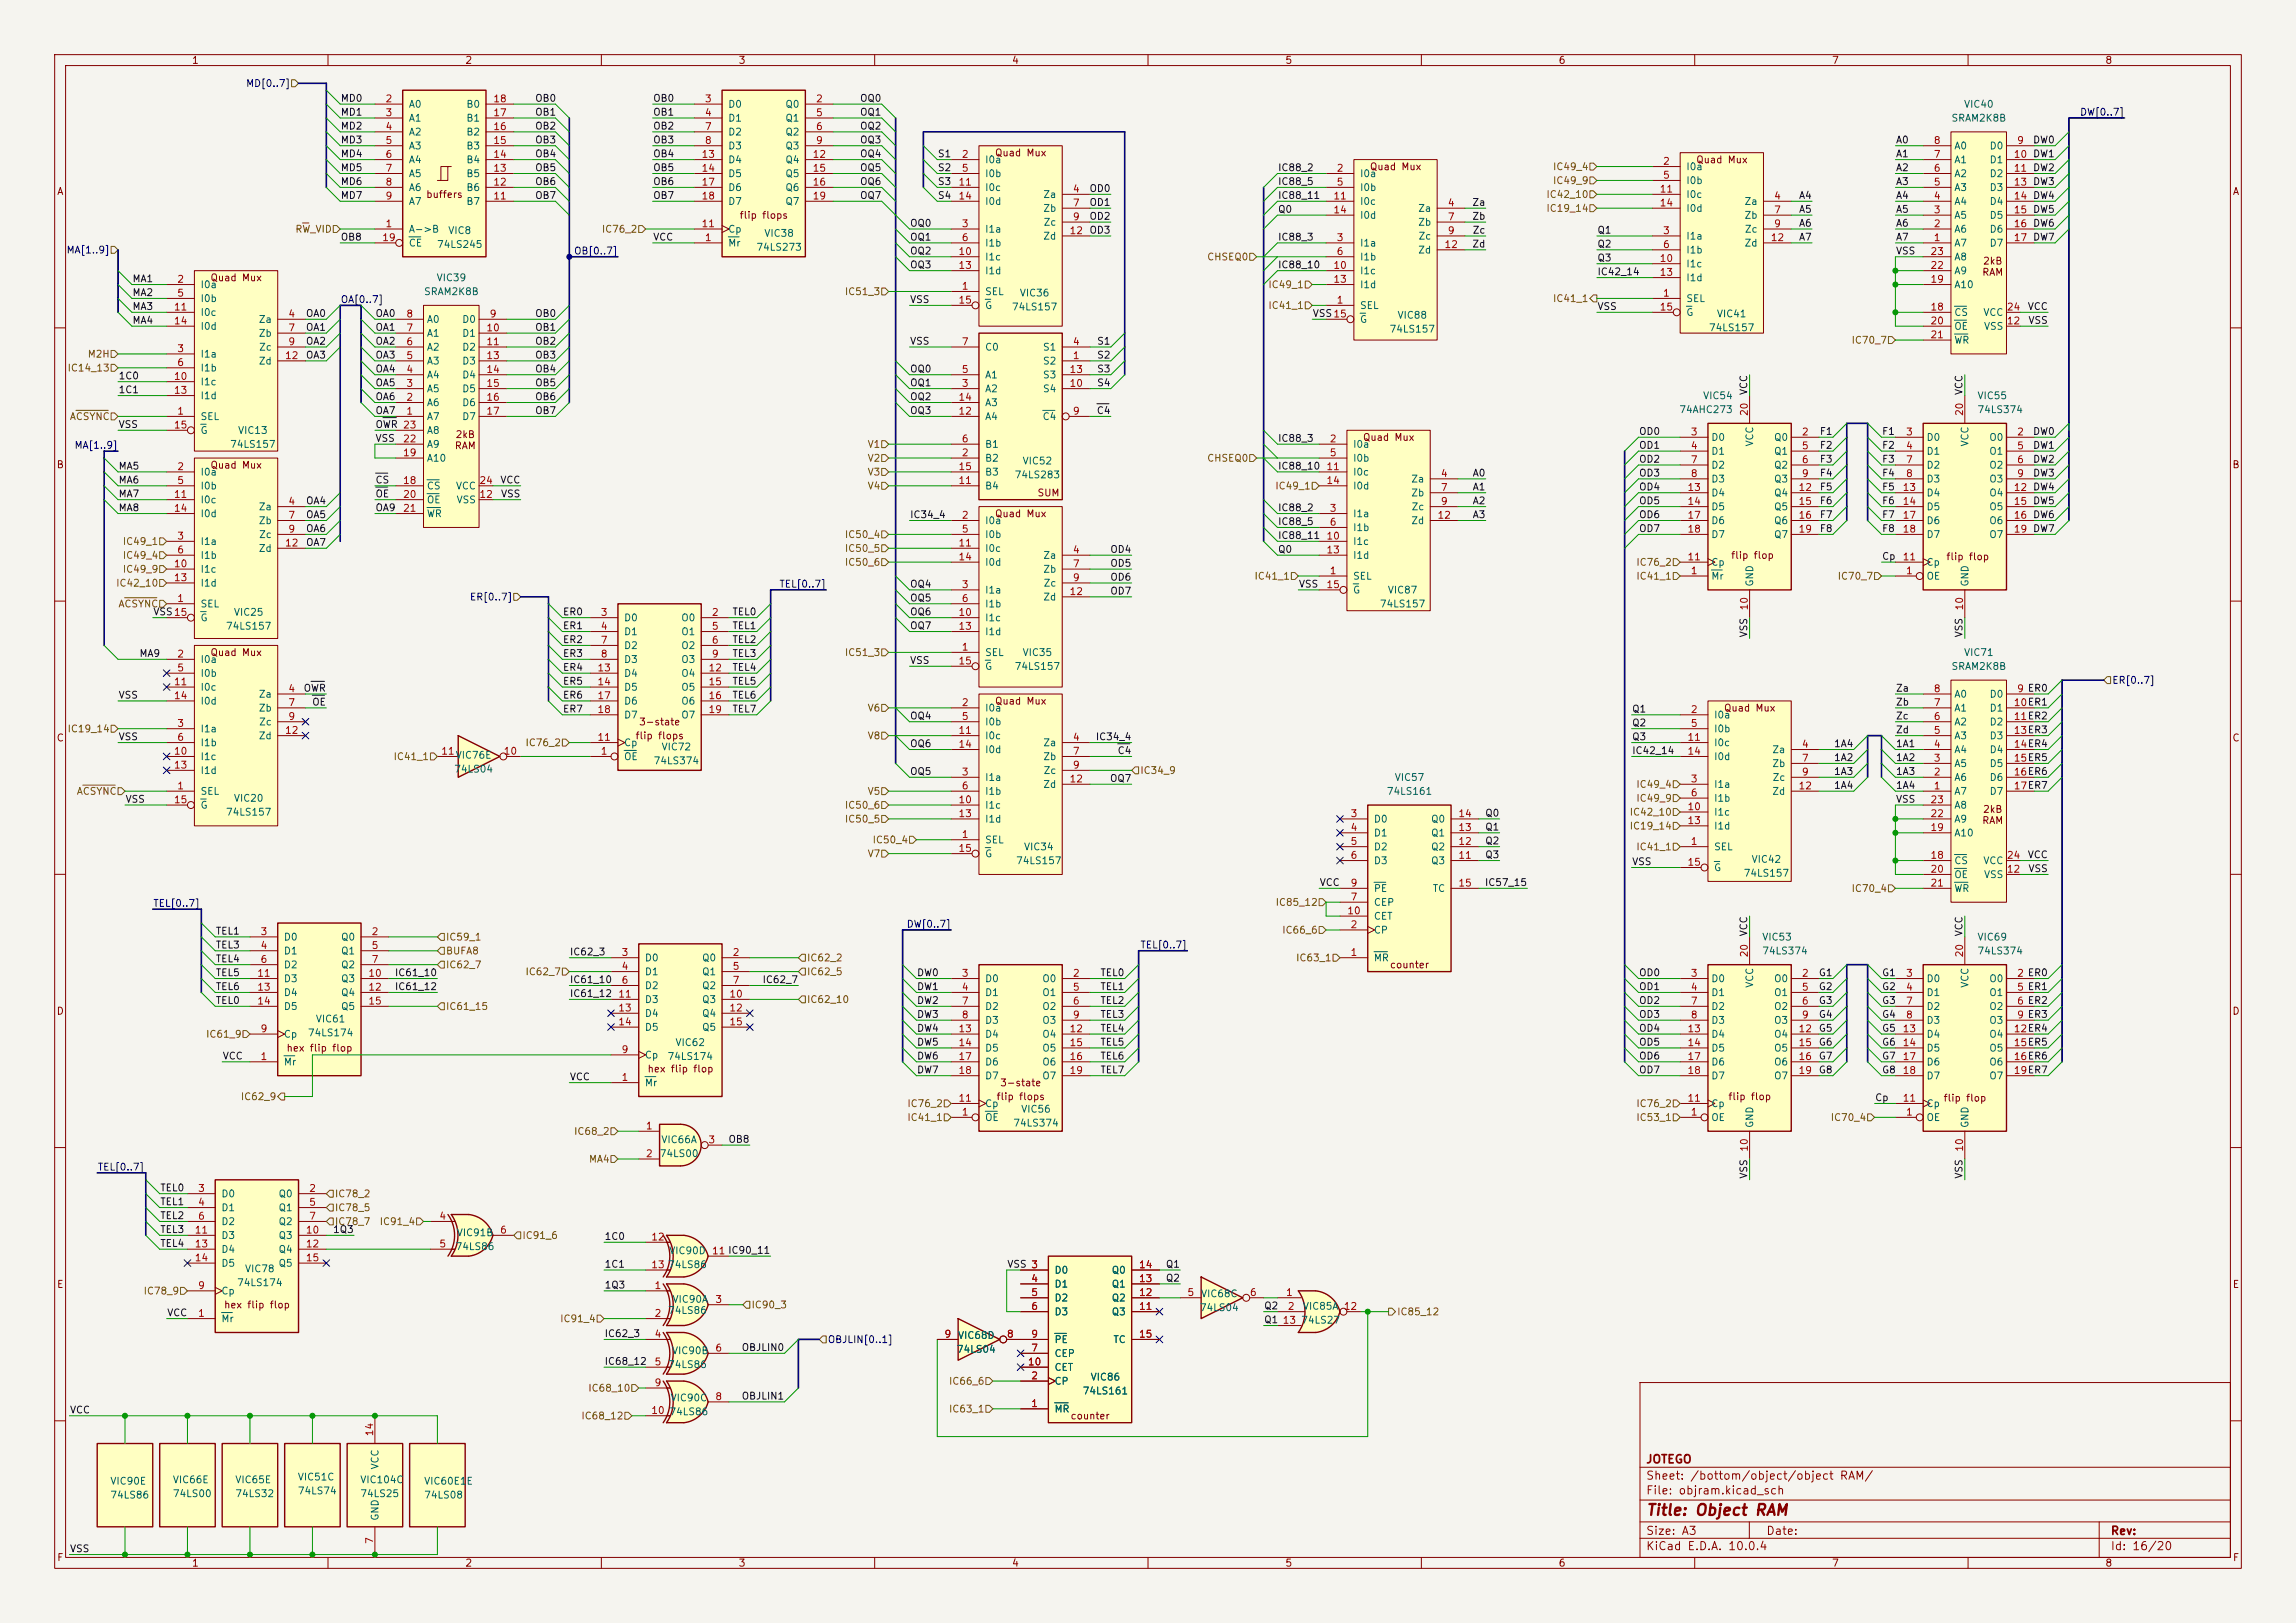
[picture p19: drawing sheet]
<svg xmlns="http://www.w3.org/2000/svg" width="420mm" height="297mm" viewBox="0 0 420 297" stroke-linecap="round" stroke-linejoin="round" font-family="sans-serif">
<defs><g id="words">
<text font-size="2" fill="#840000" x="301" y="277.8">Title: Object RAM</text>
<g font-size="1.5" fill="#840000">
<text x="301" y="268.1">JOTEGO</text>
<text x="301" y="273.8">File: objram.kicad_sch</text>
<text x="301" y="271.1">Sheet: /bottom/object/object RAM/</text>
<text x="301" y="281.2">Size: A3</text>
<text x="323" y="281.2">Date:</text>
<text x="386" y="281.2">Rev:</text>
<text x="301" y="284">KiCad E.D.A. 10.0.4</text>
<text x="386" y="284">Id: 16/20</text>
</g>
<g font-size="1.3" fill="#840000">
<text x="35" y="12">1</text>
<text x="85" y="12">2</text>
<text x="135" y="12">3</text>
<text x="185" y="12">4</text>
<text x="235" y="12">5</text>
<text x="285" y="12">6</text>
<text x="335" y="12">7</text>
<text x="385" y="12">8</text>
<text x="181.9" y="28.9">Quad Mux</text>
<text x="10.3" y="36">A</text>
<text x="250.5" y="31.5">Quad Mux</text>
<text x="310.2" y="30.2">Quad Mux</text>
<text x="408.3" y="36">A</text>
<text x="77.9" y="36.5">buffers</text>
<text x="135.2" y="40.3">flip flops</text>
<text x="38.4" y="51.8">Quad Mux</text>
<text x="362.5" y="50.8">RAM</text>
<text x="362.6" y="48.7">2kB</text>
<text x="83.1" y="82.5">RAM</text>
<text x="83.2" y="80.5">2kB</text>
<text x="249.2" y="81">Quad Mux</text>
<text x="10.3" y="86">B</text>
<text x="38.4" y="86.1">Quad Mux</text>
<text x="408.2" y="86">B</text>
<text x="181.9" y="95">Quad Mux</text>
<text x="189.7" y="91.1">SUM</text>
<text x="316.5" y="102.6">flip flop</text>
<text x="355.9" y="102.8">flip flop</text>
<text x="38.4" y="120.4">Quad Mux</text>
<text x="181.9" y="129.2">Quad Mux</text>
<text x="315.3" y="130.5">Quad Mux</text>
<text x="10.3" y="136">C</text>
<text x="116.1" y="135.6">flip flops</text>
<text x="116.8" y="133.1">3-state</text>
<text x="408.2" y="136">C</text>
<text x="362.6" y="149">2kB</text>
<text x="362.5" y="151.1">RAM</text>
<text x="254.1" y="177.5">counter</text>
<text x="10.3" y="186">D</text>
<text x="408.2" y="186">D</text>
<text x="52.3" y="192.7">hex flip flop</text>
<text x="118.3" y="196.6">hex flip flop</text>
<text x="182.2" y="201.6">flip flops</text>
<text x="182.8" y="199.1">3-state</text>
<text x="316" y="201.6">flip flop</text>
<text x="355.4" y="201.9">flip flop</text>
<text x="10.3" y="236">E</text>
<text x="40.9" y="239.7">hex flip flop</text>
<text x="408.3" y="236">E</text>
<text x="195.7" y="260.1">counter</text>
<text x="10.3" y="286">F</text>
<text x="35" y="287">1</text>
<text x="85" y="287">2</text>
<text x="135" y="287">3</text>
<text x="185" y="287">4</text>
<text x="235" y="287">5</text>
<text x="285" y="287">6</text>
<text x="335" y="287">7</text>
<text x="385" y="287">8</text>
<text x="408.3" y="286">F</text>
</g>
<g font-size="1.3" fill="#000084">
<text x="44.9" y="16.2">MD[0..7]</text>
<text x="380.4" y="21.5">DW[0..7]</text>
<text x="12.1" y="46.7">MA[1..9]</text>
<text x="104.9" y="46.9">OB[0..7]</text>
<text x="62.2" y="55.8">OA[0..7]</text>
<text x="13.5" y="82.4">MA[1..9]</text>
<text x="142.5" y="107.8">TEL[0..7]</text>
<text x="85.8" y="110.2">ER[0..7]</text>
<text x="386.3" y="125.4">ER[0..7]</text>
<text x="27.9" y="166.2">TEL[0..7]</text>
<text x="165.7" y="170.1">DW[0..7]</text>
<text x="208.5" y="173.9">TEL[0..7]</text>
<text x="17.8" y="214.5">TEL[0..7]</text>
<text x="151.3" y="246.1">OBJLIN[0..1]</text>
</g>
<g font-size="1.3" fill="#0f0f0f">
<text x="62.2" y="18.9">MD0</text>
<text x="62.2" y="21.5">MD1</text>
<text x="97.8" y="21.5">OB1</text>
<text x="97.8" y="18.9">OB0</text>
<text x="119.4" y="21.5">OB1</text>
<text x="119.4" y="18.9">OB0</text>
<text x="157.2" y="21.5">OQ1</text>
<text x="157.2" y="18.9">OQ0</text>
<text x="62.2" y="29.1">MD4</text>
<text x="62.2" y="24">MD2</text>
<text x="62.2" y="26.5">MD3</text>
<text x="97.8" y="29.1">OB4</text>
<text x="97.8" y="26.5">OB3</text>
<text x="97.8" y="24">OB2</text>
<text x="119.4" y="24">OB2</text>
<text x="119.4" y="29.1">OB4</text>
<text x="119.4" y="26.5">OB3</text>
<text x="157.2" y="26.5">OQ3</text>
<text x="157.2" y="29.1">OQ4</text>
<text x="157.2" y="24">OQ2</text>
<text x="171.4" y="29.1">S1</text>
<text x="346.7" y="29.1">A1</text>
<text x="346.7" y="26.5">A0</text>
<text x="371.8" y="26.5">DW0</text>
<text x="371.8" y="29.1">DW1</text>
<text x="62.2" y="34.2">MD6</text>
<text x="62.2" y="31.6">MD5</text>
<text x="97.8" y="34.2">OB6</text>
<text x="97.8" y="31.6">OB5</text>
<text x="119.4" y="34.2">OB6</text>
<text x="119.4" y="31.6">OB5</text>
<text x="157.2" y="31.6">OQ5</text>
<text x="157.2" y="34.2">OQ6</text>
<text x="171.4" y="31.6">S2</text>
<text x="171.4" y="34.2">S3</text>
<text x="199.2" y="35.4">OD0</text>
<text x="233.7" y="34.2">IC88_5</text>
<text x="233.7" y="31.6">IC88_2</text>
<text x="346.7" y="34.2">A3</text>
<text x="346.7" y="31.6">A2</text>
<text x="371.8" y="34.2">DW3</text>
<text x="371.8" y="31.6">DW2</text>
<text x="62.2" y="36.7">MD7</text>
<text x="97.8" y="36.7">OB7</text>
<text x="119.4" y="36.7">OB7</text>
<text x="157.2" y="36.7">OQ7</text>
<text x="166.4" y="41.8">OQ0</text>
<text x="171.4" y="36.7">S4</text>
<text x="199.2" y="40.5">OD2</text>
<text x="199.2" y="38">OD1</text>
<text x="233.7" y="39.2">Q0</text>
<text x="233.7" y="36.7">IC88_11</text>
<text x="269.2" y="40.5">Zb</text>
<text x="269.2" y="38">Za</text>
<text x="329" y="41.8">A6</text>
<text x="329" y="39.2">A5</text>
<text x="329" y="36.7">A4</text>
<text x="346.7" y="39.2">A5</text>
<text x="346.7" y="36.7">A4</text>
<text x="346.7" y="41.8">A6</text>
<text x="371.8" y="39.2">DW5</text>
<text x="371.8" y="36.7">DW4</text>
<text x="371.8" y="41.8">DW6</text>
<text x="62.2" y="44.3">OB8</text>
<text x="119.4" y="44.3">VCC</text>
<text x="166.4" y="44.3">OQ1</text>
<text x="166.4" y="46.9">OQ2</text>
<text x="199.2" y="43.1">OD3</text>
<text x="233.7" y="44.3">IC88_3</text>
<text x="269.2" y="45.6">Zd</text>
<text x="269.3" y="43.1">Zc</text>
<text x="292.1" y="43.1">Q1</text>
<text x="292.1" y="45.6">Q2</text>
<text x="329" y="44.3">A7</text>
<text x="346.7" y="46.9">VSS</text>
<text x="346.7" y="44.3">A7</text>
<text x="371.8" y="44.3">DW7</text>
<text x="24.1" y="51.9">MA1</text>
<text x="166.4" y="49.4">OQ3</text>
<text x="233.7" y="49.4">IC88_10</text>
<text x="292.1" y="48.1">Q3</text>
<text x="292.1" y="50.7">IC42_14</text>
<text x="24.1" y="54.5">MA2</text>
<text x="24.1" y="59.6">MA4</text>
<text x="24.1" y="57">MA3</text>
<text x="55.9" y="58.3">OA0</text>
<text x="68.6" y="58.3">OA0</text>
<text x="97.8" y="58.3">OB0</text>
<text x="166.4" y="55.8">VSS</text>
<text x="240" y="58.3">VSS15</text>
<text x="292.1" y="57">VSS</text>
<text x="370.8" y="57">VCC</text>
<text x="370.9" y="59.6">VSS</text>
<text x="55.9" y="65.9">OA3</text>
<text x="55.9" y="60.8">OA1</text>
<text x="55.9" y="63.4">OA2</text>
<text x="68.6" y="63.4">OA2</text>
<text x="68.6" y="65.9">OA3</text>
<text x="68.6" y="60.8">OA1</text>
<text x="97.8" y="65.9">OB3</text>
<text x="97.8" y="60.8">OB1</text>
<text x="97.8" y="63.4">OB2</text>
<text x="166.4" y="63.4">VSS</text>
<text x="200.6" y="63.4">S1</text>
<text x="200.6" y="65.9">S2</text>
<text x="21.6" y="69.7">1C0</text>
<text x="68.6" y="71">OA5</text>
<text x="68.6" y="68.5">OA4</text>
<text x="97.8" y="68.5">OB4</text>
<text x="97.8" y="71">OB5</text>
<text x="166.4" y="71">OQ1</text>
<text x="166.4" y="68.5">OQ0</text>
<text x="200.6" y="71">S4</text>
<text x="200.6" y="68.5">S3</text>
<text x="21.6" y="72.3">1C1</text>
<text x="68.6" y="76.1">OA7</text>
<text x="68.6" y="73.5">OA6</text>
<text x="97.8" y="73.5">OB6</text>
<text x="97.8" y="76.1">OB7</text>
<text x="166.4" y="76.1">OQ3</text>
<text x="166.4" y="73.5">OQ2</text>
<text x="200.5" y="76.1">C4</text>
<text x="319.9" y="72.4" transform="rotate(-90 319.9 72.4)">VCC</text>
<text x="359.3" y="72.4" transform="rotate(-90 359.3 72.4)">VCC</text>
<text x="21.6" y="78.6">VSS</text>
<text x="68.6" y="78.6">OWR 23</text>
<text x="68.6" y="81.2">VSS</text>
<text x="233.7" y="81.2">IC88_3</text>
<text x="299.7" y="82.4">OD1</text>
<text x="299.7" y="79.9">OD0</text>
<text x="332.8" y="79.9">F1</text>
<text x="332.8" y="82.4">F2</text>
<text x="344.2" y="79.9">F1</text>
<text x="344.2" y="82.4">F2</text>
<text x="371.8" y="82.4">DW1</text>
<text x="371.8" y="79.9">DW0</text>
<text x="21.6" y="86.2">MA5</text>
<text x="21.6" y="88.8">MA6</text>
<text x="68.6" y="88.8">CS</text>
<text x="91.4" y="88.8">VCC</text>
<text x="233.7" y="86.2">IC88_10</text>
<text x="269.3" y="87.5">A0</text>
<text x="299.7" y="87.5">OD3</text>
<text x="299.7" y="85">OD2</text>
<text x="332.8" y="85">F3</text>
<text x="332.8" y="87.5">F4</text>
<text x="344.2" y="85">F3</text>
<text x="344.2" y="87.5">F4</text>
<text x="371.8" y="85">DW2</text>
<text x="371.8" y="87.5">DW3</text>
<text x="21.6" y="93.9">MA8</text>
<text x="21.6" y="91.3">MA7</text>
<text x="55.9" y="92.6">OA4</text>
<text x="55.9" y="95.1">OA5</text>
<text x="68.6" y="91.3">OE</text>
<text x="68.6" y="93.9">OA9</text>
<text x="91.5" y="91.3">VSS</text>
<text x="166.4" y="95.1">IC34_4</text>
<text x="233.7" y="93.9">IC88_2</text>
<text x="269.3" y="95.1">A3</text>
<text x="269.3" y="90">A1</text>
<text x="269.3" y="92.6">A2</text>
<text x="299.7" y="95.1">OD6</text>
<text x="299.7" y="92.6">OD5</text>
<text x="299.7" y="90">OD4</text>
<text x="332.8" y="92.6">F6</text>
<text x="332.8" y="95.1">F7</text>
<text x="332.8" y="90">F5</text>
<text x="344.2" y="90">F5</text>
<text x="344.2" y="95.1">F7</text>
<text x="344.2" y="92.6">F6</text>
<text x="371.8" y="95.1">DW6</text>
<text x="371.8" y="90">DW4</text>
<text x="371.8" y="92.6">DW5</text>
<text x="55.9" y="100.2">OA7</text>
<text x="55.9" y="97.7">OA6</text>
<text x="203" y="101.5">OD4</text>
<text x="233.7" y="96.4">IC88_5</text>
<text x="233.7" y="101.5">Q0</text>
<text x="233.7" y="98.9">IC88_11</text>
<text x="299.7" y="97.7">OD7</text>
<text x="332.8" y="97.7">F8</text>
<text x="344.2" y="97.7">F8</text>
<text x="371.8" y="97.7">DW7</text>
<text x="166.4" y="107.8">OQ4</text>
<text x="203" y="104">OD5</text>
<text x="203" y="106.6">OD6</text>
<text x="237.5" y="107.8">VSS</text>
<text x="344.2" y="102.7">Cp</text>
<text x="27.9" y="112.9">VSS15</text>
<text x="102.9" y="112.9">ER0</text>
<text x="133.9" y="112.9">TEL0</text>
<text x="166.4" y="112.9">OQ6</text>
<text x="166.4" y="110.4">OQ5</text>
<text x="203" y="109.1">OD7</text>
<text x="102.9" y="115.4">ER1</text>
<text x="102.9" y="118">ER2</text>
<text x="133.9" y="115.4">TEL1</text>
<text x="133.9" y="118">TEL2</text>
<text x="166.4" y="115.4">OQ7</text>
<text x="319.9" y="116.7" transform="rotate(-90 319.9 116.7)">VSS</text>
<text x="359.3" y="116.7" transform="rotate(-90 359.3 116.7)">VSS</text>
<text x="25.4" y="120.5">MA9</text>
<text x="102.9" y="123.1">ER4</text>
<text x="102.9" y="120.5">ER3</text>
<text x="102.9" y="125.6">ER5</text>
<text x="133.9" y="125.6">TEL5</text>
<text x="133.9" y="123.1">TEL4</text>
<text x="133.9" y="120.5">TEL3</text>
<text x="166.4" y="121.8">VSS</text>
<text x="21.6" y="128.1">VSS</text>
<text x="55.4" y="126.9">OWR</text>
<text x="57" y="129.4">OE</text>
<text x="102.9" y="130.7">ER7</text>
<text x="102.9" y="128.1">ER6</text>
<text x="133.9" y="130.7">TEL7</text>
<text x="133.9" y="128.1">TEL6</text>
<text x="166.4" y="132">OQ4</text>
<text x="298.4" y="130.7">Q1</text>
<text x="346.7" y="129.4">Zb</text>
<text x="346.7" y="132">Zc</text>
<text x="346.7" y="126.9">Za</text>
<text x="21.6" y="135.8">VSS</text>
<text x="166.4" y="137">OQ6</text>
<text x="200.3" y="135.8">IC34_4</text>
<text x="298.4" y="133.2">Q2</text>
<text x="298.4" y="135.8">Q3</text>
<text x="335.4" y="137">1A4</text>
<text x="346.7" y="134.5">Zd</text>
<text x="346.7" y="137">1A1</text>
<text x="166.4" y="142.1">OQ5</text>
<text x="202.9" y="143.4">OQ7</text>
<text x="204.3" y="138.3">C4</text>
<text x="298.4" y="138.3">IC42_14</text>
<text x="335.4" y="142.1">1A3</text>
<text x="335.4" y="139.6">1A2</text>
<text x="346.7" y="139.6">1A2</text>
<text x="346.7" y="142.1">1A3</text>
<text x="22.9" y="147.2">VSS</text>
<text x="271.6" y="149.7">Q0</text>
<text x="335.4" y="144.7">1A4</text>
<text x="346.7" y="144.7">1A4</text>
<text x="346.7" y="147.2">VSS</text>
<text x="271.6" y="154.8">Q2</text>
<text x="271.6" y="152.3">Q1</text>
<text x="271.6" y="157.4">Q3</text>
<text x="298.4" y="158.6">VSS</text>
<text x="370.8" y="157.4">VCC</text>
<text x="370.9" y="159.9">VSS</text>
<text x="241.3" y="162.4">VCC</text>
<text x="271.5" y="162.4">IC57_15</text>
<text x="39.4" y="173.9">TEL3</text>
<text x="39.4" y="171.3">TEL1</text>
<text x="319.9" y="171.4" transform="rotate(-90 319.9 171.4)">VCC</text>
<text x="359.3" y="171.4" transform="rotate(-90 359.3 171.4)">VCC</text>
<text x="39.4" y="176.4">TEL4</text>
<text x="39.4" y="178.9">TEL5</text>
<text x="72.1" y="178.9">IC61_10</text>
<text x="104.1" y="175.1">IC62_3</text>
<text x="167.6" y="178.9">DW0</text>
<text x="201.2" y="178.9">TEL0</text>
<text x="299.7" y="178.9">OD0</text>
<text x="332.6" y="178.9">G1</text>
<text x="344.2" y="178.9">G1</text>
<text x="39.4" y="184">TEL0</text>
<text x="39.4" y="181.5">TEL6</text>
<text x="72.1" y="181.5">IC61_12</text>
<text x="104.1" y="182.8">IC61_12</text>
<text x="104.1" y="180.2">IC61_10</text>
<text x="139.4" y="180.2">IC62_7</text>
<text x="167.6" y="181.5">DW1</text>
<text x="167.6" y="184">DW2</text>
<text x="201.2" y="184">TEL2</text>
<text x="201.2" y="181.5">TEL1</text>
<text x="299.7" y="184">OD2</text>
<text x="299.7" y="181.5">OD1</text>
<text x="332.6" y="181.5">G2</text>
<text x="332.6" y="184">G3</text>
<text x="344.2" y="184">G3</text>
<text x="344.2" y="181.5">G2</text>
<text x="167.6" y="191.6">DW5</text>
<text x="167.6" y="186.6">DW3</text>
<text x="167.6" y="189.1">DW4</text>
<text x="201.2" y="191.6">TEL5</text>
<text x="201.2" y="186.6">TEL3</text>
<text x="201.2" y="189.1">TEL4</text>
<text x="299.7" y="186.6">OD3</text>
<text x="299.7" y="191.6">OD5</text>
<text x="299.7" y="189.1">OD4</text>
<text x="332.6" y="189.1">G5</text>
<text x="332.6" y="186.6">G4</text>
<text x="332.6" y="191.6">G6</text>
<text x="344.2" y="186.6">G4</text>
<text x="344.2" y="191.6">G6</text>
<text x="344.2" y="189.1">G5</text>
<text x="40.6" y="194.2">VCC</text>
<text x="104.1" y="198">VCC</text>
<text x="167.6" y="196.7">DW7</text>
<text x="167.6" y="194.2">DW6</text>
<text x="201.2" y="194.2">TEL6</text>
<text x="201.2" y="196.7">TEL7</text>
<text x="299.7" y="196.7">OD7</text>
<text x="299.7" y="194.2">OD6</text>
<text x="332.6" y="196.7">G8</text>
<text x="332.6" y="194.2">G7</text>
<text x="344.2" y="194.2">G7</text>
<text x="344.2" y="196.7">G8</text>
<text x="342.9" y="201.8">Cp</text>
<text x="133.1" y="209.4">OB8</text>
<text x="319.9" y="215.8" transform="rotate(-90 319.9 215.8)">VSS</text>
<text x="359.3" y="215.8" transform="rotate(-90 359.3 215.8)">VSS</text>
<text x="29.2" y="220.9">TEL1</text>
<text x="29.2" y="218.3">TEL0</text>
<text x="29.2" y="225.9">TEL3</text>
<text x="29.2" y="223.4">TEL2</text>
<text x="60.8" y="225.9">1Q3</text>
<text x="110.5" y="227.2">1C0</text>
<text x="29.2" y="228.5">TEL4</text>
<text x="110.5" y="232.3">1C1</text>
<text x="184.1" y="232.3">VSS 3</text>
<text x="213.2" y="232.3">Q1</text>
<text x="110.5" y="236.1">1Q3</text>
<text x="213.2" y="234.8">Q2</text>
<text x="231.1" y="239.9">Q2</text>
<text x="30.5" y="241.2">VCC</text>
<text x="110.5" y="245">IC62_3</text>
<text x="231.1" y="242.4">Q1</text>
<text x="110.5" y="250.1">IC68_12</text>
<text x="135.6" y="247.5">OBJLIN0</text>
<text x="135.6" y="256.4">OBJLIN1</text>
<text x="12.7" y="259">VCC</text>
<text x="12.7" y="284.4">VSS</text>
</g>
<g font-size="1.3" fill="#a90000">
<text x="70.4" y="19">2</text>
<text x="70.4" y="21.6">3</text>
<text x="90.1" y="21.6">17</text>
<text x="90.1" y="19">18</text>
<text x="128.8" y="19">3</text>
<text x="128.8" y="21.6">4</text>
<text x="149.2" y="19">2</text>
<text x="149.2" y="21.6">5</text>
<text x="70.4" y="24.1">4</text>
<text x="70.4" y="26.6">5</text>
<text x="70.4" y="29.2">6</text>
<text x="90.1" y="29.2">14</text>
<text x="90.1" y="26.6">15</text>
<text x="90.1" y="24.1">16</text>
<text x="128.2" y="29.2">13</text>
<text x="128.8" y="24.1">7</text>
<text x="128.8" y="26.6">8</text>
<text x="148.5" y="29.2">12</text>
<text x="149.2" y="24.1">6</text>
<text x="149.2" y="26.6">9</text>
<text x="175.8" y="29.2">2</text>
<text x="353.6" y="29.2">7</text>
<text x="353.6" y="26.6">8</text>
<text x="368.3" y="29.2">10</text>
<text x="368.9" y="26.6">9</text>
<text x="70.4" y="31.7">7</text>
<text x="70.4" y="34.3">8</text>
<text x="90.1" y="34.3">12</text>
<text x="90.1" y="31.7">13</text>
<text x="128.2" y="31.7">14</text>
<text x="128.2" y="34.3">17</text>
<text x="148.5" y="31.7">15</text>
<text x="148.5" y="34.3">16</text>
<text x="175.2" y="34.3">11</text>
<text x="175.8" y="31.7">5</text>
<text x="196.1" y="35.5">4</text>
<text x="244.4" y="31.7">2</text>
<text x="244.4" y="34.3">5</text>
<text x="303.5" y="35.5">11</text>
<text x="304.1" y="30.5">2</text>
<text x="304.1" y="33">5</text>
<text x="353.6" y="34.3">5</text>
<text x="353.6" y="31.7">6</text>
<text x="368.3" y="31.7">11</text>
<text x="368.3" y="34.3">13</text>
<text x="70.4" y="41.9">1</text>
<text x="70.4" y="36.8">9</text>
<text x="90.1" y="36.8">11</text>
<text x="128.2" y="41.9">11</text>
<text x="128.2" y="36.8">18</text>
<text x="148.5" y="36.8">19</text>
<text x="175.2" y="36.8">14</text>
<text x="175.8" y="41.9">3</text>
<text x="196.1" y="38.1">7</text>
<text x="196.1" y="40.6">9</text>
<text x="243.8" y="36.8">11</text>
<text x="243.8" y="39.3">14</text>
<text x="264.7" y="38.1">4</text>
<text x="264.7" y="40.6">7</text>
<text x="303.5" y="38.1">14</text>
<text x="324.4" y="36.8">4</text>
<text x="324.4" y="39.3">7</text>
<text x="324.4" y="41.9">9</text>
<text x="353.6" y="41.9">2</text>
<text x="353.6" y="39.3">3</text>
<text x="353.6" y="36.8">4</text>
<text x="368.3" y="36.8">14</text>
<text x="368.3" y="39.3">15</text>
<text x="368.3" y="41.9">16</text>
<text x="69.8" y="44.4">19</text>
<text x="128.8" y="44.4">1</text>
<text x="175.2" y="47">10</text>
<text x="175.8" y="44.4">6</text>
<text x="195.5" y="43.2">12</text>
<text x="244.4" y="44.4">3</text>
<text x="244.4" y="47">6</text>
<text x="264.1" y="45.7">12</text>
<text x="264.7" y="43.2">9</text>
<text x="304.1" y="43.2">3</text>
<text x="304.1" y="45.7">6</text>
<text x="323.8" y="44.4">12</text>
<text x="353" y="47">23</text>
<text x="353.6" y="44.4">1</text>
<text x="368.3" y="44.4">17</text>
<text x="32.3" y="52">2</text>
<text x="175.2" y="49.5">13</text>
<text x="175.8" y="53.3">1</text>
<text x="243.8" y="49.5">10</text>
<text x="243.8" y="52">13</text>
<text x="303.5" y="48.2">10</text>
<text x="303.5" y="50.8">13</text>
<text x="353" y="52">19</text>
<text x="353" y="49.5">22</text>
<text x="31.7" y="57.1">11</text>
<text x="31.7" y="59.7">14</text>
<text x="32.3" y="54.6">5</text>
<text x="52.6" y="58.4">4</text>
<text x="74.2" y="58.4">8</text>
<text x="89.5" y="58.4">9</text>
<text x="175.2" y="55.9">15</text>
<text x="244.4" y="55.9">1</text>
<text x="303.5" y="57.1">15</text>
<text x="304.1" y="54.6">1</text>
<text x="353" y="57.1">18</text>
<text x="353" y="59.7">20</text>
<text x="367" y="59.7">12</text>
<text x="367" y="57.1">24</text>
<text x="32.3" y="64.7">3</text>
<text x="52.6" y="60.9">7</text>
<text x="52.6" y="63.5">9</text>
<text x="74.2" y="63.5">6</text>
<text x="74.2" y="60.9">7</text>
<text x="88.9" y="60.9">10</text>
<text x="88.9" y="63.5">11</text>
<text x="175.8" y="63.5">7</text>
<text x="196.1" y="63.5">4</text>
<text x="353" y="62.2">21</text>
<text x="31.7" y="69.8">10</text>
<text x="32.3" y="67.3">6</text>
<text x="52" y="66">12</text>
<text x="74.2" y="71.1">3</text>
<text x="74.2" y="68.6">4</text>
<text x="74.2" y="66">5</text>
<text x="88.9" y="66">13</text>
<text x="88.9" y="68.6">14</text>
<text x="88.9" y="71.1">15</text>
<text x="175.8" y="71.1">3</text>
<text x="175.8" y="68.6">5</text>
<text x="195.5" y="71.1">10</text>
<text x="195.5" y="68.6">13</text>
<text x="196.1" y="66">1</text>
<text x="31.7" y="72.4">13</text>
<text x="32.3" y="76.2">1</text>
<text x="74.2" y="76.2">1</text>
<text x="74.2" y="73.6">2</text>
<text x="88.9" y="73.6">16</text>
<text x="88.9" y="76.2">17</text>
<text x="175.2" y="76.2">12</text>
<text x="175.2" y="73.6">14</text>
<text x="196.1" y="76.2">9</text>
<text x="320" y="76.2" transform="rotate(-90 320 76.2)">20</text>
<text x="359.4" y="76.2" transform="rotate(-90 359.4 76.2)">20</text>
<text x="31.7" y="78.7">15</text>
<text x="73.6" y="83.8">19</text>
<text x="73.6" y="81.3">22</text>
<text x="175.8" y="83.8">2</text>
<text x="175.8" y="81.3">6</text>
<text x="243.1" y="81.3">2</text>
<text x="243.1" y="83.8">5</text>
<text x="309.2" y="80">3</text>
<text x="309.2" y="82.5">4</text>
<text x="329.5" y="80">2</text>
<text x="329.5" y="82.5">5</text>
<text x="348.5" y="80">3</text>
<text x="348.5" y="82.5">4</text>
<text x="368.9" y="80">2</text>
<text x="368.9" y="82.5">5</text>
<text x="32.3" y="86.3">2</text>
<text x="32.3" y="88.9">5</text>
<text x="73.6" y="88.9">18</text>
<text x="87.6" y="88.9">24</text>
<text x="175.2" y="88.9">11</text>
<text x="175.2" y="86.3">15</text>
<text x="242.5" y="86.3">11</text>
<text x="242.5" y="88.9">14</text>
<text x="263.5" y="87.6">4</text>
<text x="309.2" y="85.1">7</text>
<text x="309.2" y="87.6">8</text>
<text x="329.5" y="85.1">6</text>
<text x="329.5" y="87.6">9</text>
<text x="348.5" y="85.1">7</text>
<text x="348.5" y="87.6">8</text>
<text x="368.9" y="85.1">6</text>
<text x="368.9" y="87.6">9</text>
<text x="31.7" y="91.4">11</text>
<text x="31.7" y="94">14</text>
<text x="52.6" y="92.7">4</text>
<text x="52.6" y="95.2">7</text>
<text x="73.6" y="91.4">20</text>
<text x="73.6" y="94">21</text>
<text x="87.6" y="91.4">12</text>
<text x="175.8" y="95.2">2</text>
<text x="243.1" y="94">3</text>
<text x="262.8" y="95.2">12</text>
<text x="263.5" y="90.1">7</text>
<text x="263.5" y="92.7">9</text>
<text x="308.6" y="90.1">13</text>
<text x="308.6" y="92.7">14</text>
<text x="308.6" y="95.2">17</text>
<text x="328.9" y="90.1">12</text>
<text x="328.9" y="92.7">15</text>
<text x="328.9" y="95.2">16</text>
<text x="347.9" y="90.1">13</text>
<text x="347.9" y="92.7">14</text>
<text x="347.9" y="95.2">17</text>
<text x="368.3" y="90.1">12</text>
<text x="368.3" y="92.7">15</text>
<text x="368.3" y="95.2">16</text>
<text x="32.3" y="99">3</text>
<text x="32.3" y="101.6">6</text>
<text x="52" y="100.3">12</text>
<text x="52.6" y="97.8">9</text>
<text x="175.2" y="100.3">11</text>
<text x="175.8" y="97.8">5</text>
<text x="196.1" y="101.6">4</text>
<text x="242.5" y="99">10</text>
<text x="242.5" y="101.6">13</text>
<text x="243.1" y="96.5">6</text>
<text x="308.6" y="97.8">18</text>
<text x="328.9" y="97.8">19</text>
<text x="347.9" y="97.8">18</text>
<text x="368.3" y="97.8">19</text>
<text x="31.7" y="104.1">10</text>
<text x="31.7" y="106.7">13</text>
<text x="175.2" y="102.8">14</text>
<text x="175.8" y="107.9">3</text>
<text x="196.1" y="104.1">7</text>
<text x="196.1" y="106.7">9</text>
<text x="242.5" y="107.9">15</text>
<text x="243.1" y="105.4">1</text>
<text x="308.6" y="102.8">11</text>
<text x="309.2" y="105.4">1</text>
<text x="347.9" y="102.8">11</text>
<text x="348.5" y="105.4">1</text>
<text x="32.3" y="110.5">1</text>
<text x="109.8" y="113">3</text>
<text x="130.1" y="113">2</text>
<text x="175.2" y="113">10</text>
<text x="175.8" y="110.5">6</text>
<text x="195.5" y="109.2">12</text>
<text x="320" y="111.8" transform="rotate(-90 320 111.8)">10</text>
<text x="359.4" y="111.8" transform="rotate(-90 359.4 111.8)">10</text>
<text x="109.8" y="115.5">4</text>
<text x="109.8" y="118.1">7</text>
<text x="130.1" y="115.5">5</text>
<text x="130.1" y="118.1">6</text>
<text x="175.2" y="115.5">13</text>
<text x="175.8" y="119.4">1</text>
<text x="31.7" y="125.7">11</text>
<text x="32.3" y="120.6">2</text>
<text x="32.3" y="123.2">5</text>
<text x="109.2" y="123.2">13</text>
<text x="109.2" y="125.7">14</text>
<text x="109.8" y="120.6">8</text>
<text x="129.5" y="123.2">12</text>
<text x="129.5" y="125.7">15</text>
<text x="130.1" y="120.6">9</text>
<text x="175.2" y="121.9">15</text>
<text x="31.7" y="128.2">14</text>
<text x="52.6" y="127">4</text>
<text x="52.6" y="129.5">7</text>
<text x="109.2" y="128.2">17</text>
<text x="109.2" y="130.8">18</text>
<text x="129.5" y="128.2">16</text>
<text x="129.5" y="130.8">19</text>
<text x="175.8" y="129.5">2</text>
<text x="309.2" y="130.8">2</text>
<text x="353.6" y="129.5">7</text>
<text x="353.6" y="127">8</text>
<text x="368.3" y="129.5">10ER1</text>
<text x="368.9" y="127">9 ER0</text>
<text x="32.3" y="133.3">3</text>
<text x="32.3" y="135.9">6</text>
<text x="52" y="134.6">12</text>
<text x="52.6" y="132.1">9</text>
<text x="109.2" y="135.9">11</text>
<text x="175.2" y="134.6">11</text>
<text x="175.2" y="137.1">14</text>
<text x="175.8" y="132.1">5</text>
<text x="196.1" y="135.9">4</text>
<text x="308.6" y="135.9">11</text>
<text x="309.2" y="133.3">5</text>
<text x="329.5" y="137.1">4</text>
<text x="353.6" y="137.1">4</text>
<text x="353.6" y="134.6">5</text>
<text x="353.6" y="132.1">6</text>
<text x="368.3" y="132.1">11ER2</text>
<text x="368.3" y="134.6">13ER3</text>
<text x="368.3" y="137.1">14ER4</text>
<text x="31.7" y="138.4">10</text>
<text x="31.7" y="140.9">13</text>
<text x="80.6" y="138.4">11</text>
<text x="92" y="138.4">10</text>
<text x="109.8" y="138.4">1</text>
<text x="175.8" y="142.2">3</text>
<text x="195.5" y="143.5">12</text>
<text x="196.1" y="138.4">7</text>
<text x="196.1" y="140.9">9</text>
<text x="308.6" y="138.4">14</text>
<text x="309.2" y="143.5">3</text>
<text x="329.5" y="139.7">7</text>
<text x="329.5" y="142.2">9</text>
<text x="353.6" y="142.2">2</text>
<text x="353.6" y="139.7">3</text>
<text x="368.3" y="139.7">15ER5</text>
<text x="368.3" y="142.2">16ER6</text>
<text x="31.7" y="147.3">15</text>
<text x="32.3" y="144.8">1</text>
<text x="175.2" y="147.3">10</text>
<text x="175.2" y="149.8">13</text>
<text x="175.8" y="144.8">6</text>
<text x="246.9" y="149.8">3</text>
<text x="266.7" y="149.8">14</text>
<text x="308.6" y="148.6">10</text>
<text x="309.2" y="146">6</text>
<text x="328.9" y="144.8">12</text>
<text x="353" y="149.8">22</text>
<text x="353" y="147.3">23</text>
<text x="353.6" y="144.8">1</text>
<text x="368.3" y="144.8">17ER7</text>
<text x="175.8" y="153.6">1</text>
<text x="246.9" y="152.4">4</text>
<text x="246.9" y="154.9">5</text>
<text x="266.7" y="154.9">12</text>
<text x="266.7" y="152.4">13</text>
<text x="308.6" y="151.1">13</text>
<text x="309.2" y="154.9">1</text>
<text x="353" y="152.4">19</text>
<text x="175.2" y="156.2">15</text>
<text x="246.9" y="157.5">6</text>
<text x="266.7" y="157.5">11</text>
<text x="308.6" y="158.7">15</text>
<text x="353" y="157.5">18</text>
<text x="353" y="160">20</text>
<text x="367" y="160">12</text>
<text x="367" y="157.5">24</text>
<text x="246.3" y="167.6">10</text>
<text x="246.9" y="165.1">7</text>
<text x="246.9" y="162.5">9</text>
<text x="266.7" y="162.5">15</text>
<text x="353" y="162.5">21</text>
<text x="47.6" y="171.4">3</text>
<text x="47.6" y="174">4</text>
<text x="67.9" y="171.4">2</text>
<text x="67.9" y="174">5</text>
<text x="246.9" y="170.2">2</text>
<text x="46.9" y="179">11</text>
<text x="47.6" y="176.5">6</text>
<text x="67.3" y="179">10</text>
<text x="67.9" y="176.5">7</text>
<text x="113.6" y="175.2">3</text>
<text x="113.6" y="177.8">4</text>
<text x="133.9" y="175.2">2</text>
<text x="133.9" y="177.8">5</text>
<text x="175.8" y="179">3</text>
<text x="196.1" y="179">2</text>
<text x="246.9" y="175.2">1</text>
<text x="309.2" y="179">3</text>
<text x="320" y="175.3" transform="rotate(-90 320 175.3)">20</text>
<text x="329.5" y="179">2</text>
<text x="348.5" y="179">3</text>
<text x="359.4" y="175.3" transform="rotate(-90 359.4 175.3)">20</text>
<text x="368.9" y="179">2 ER0</text>
<text x="46.9" y="181.6">13</text>
<text x="46.9" y="184.1">14</text>
<text x="67.3" y="181.6">12</text>
<text x="67.3" y="184.1">15</text>
<text x="113" y="182.9">11</text>
<text x="113" y="185.4">13</text>
<text x="113.6" y="180.3">6</text>
<text x="133.3" y="182.9">10</text>
<text x="133.3" y="185.4">12</text>
<text x="133.9" y="180.3">7</text>
<text x="175.8" y="181.6">4</text>
<text x="175.8" y="184.1">7</text>
<text x="196.1" y="181.6">5</text>
<text x="196.1" y="184.1">6</text>
<text x="309.2" y="181.6">4</text>
<text x="309.2" y="184.1">7</text>
<text x="329.5" y="181.6">5</text>
<text x="329.5" y="184.1">6</text>
<text x="348.5" y="181.6">4</text>
<text x="348.5" y="184.1">7</text>
<text x="368.9" y="181.6">5 ER1</text>
<text x="368.9" y="184.1">6 ER2</text>
<text x="47.6" y="189.2">9</text>
<text x="113" y="187.9">14</text>
<text x="133.3" y="187.9">15</text>
<text x="175.2" y="189.2">13</text>
<text x="175.2" y="191.7">14</text>
<text x="175.8" y="186.7">8</text>
<text x="195.5" y="189.2">12</text>
<text x="195.5" y="191.7">15</text>
<text x="196.1" y="186.7">9</text>
<text x="308.6" y="189.2">13</text>
<text x="308.6" y="191.7">14</text>
<text x="309.2" y="186.7">8</text>
<text x="328.9" y="189.2">12</text>
<text x="328.9" y="191.7">15</text>
<text x="329.5" y="186.7">9</text>
<text x="347.9" y="189.2">13</text>
<text x="347.9" y="191.7">14</text>
<text x="348.5" y="186.7">8</text>
<text x="368.3" y="189.2">12ER4</text>
<text x="368.3" y="191.7">15ER5</text>
<text x="368.9" y="186.7">9 ER3</text>
<text x="47.6" y="194.3">1</text>
<text x="113.6" y="193">9</text>
<text x="175.2" y="194.3">17</text>
<text x="175.2" y="196.8">18</text>
<text x="195.5" y="194.3">16</text>
<text x="195.5" y="196.8">19</text>
<text x="308.6" y="194.3">17</text>
<text x="308.6" y="196.8">18</text>
<text x="328.9" y="194.3">16</text>
<text x="328.9" y="196.8">19</text>
<text x="347.9" y="194.3">17</text>
<text x="347.9" y="196.8">18</text>
<text x="368.3" y="194.3">16ER6</text>
<text x="368.3" y="196.8">19ER7</text>
<text x="113.6" y="198.1">1</text>
<text x="175.2" y="201.9">11</text>
<text x="308.6" y="201.9">11</text>
<text x="347.9" y="201.9">11</text>
<text x="118" y="207">1</text>
<text x="129.5" y="209.5">3</text>
<text x="175.8" y="204.4">1</text>
<text x="309.2" y="204.4">1</text>
<text x="348.5" y="204.4">1</text>
<text x="118" y="212.1">2</text>
<text x="320" y="210.9" transform="rotate(-90 320 210.9)">10</text>
<text x="359.4" y="210.9" transform="rotate(-90 359.4 210.9)">10</text>
<text x="36.1" y="218.4">3</text>
<text x="36.1" y="221">4</text>
<text x="56.4" y="218.4">2</text>
<text x="56.4" y="221">5</text>
<text x="35.5" y="226">11</text>
<text x="36.1" y="223.5">6</text>
<text x="55.8" y="226">10</text>
<text x="56.4" y="223.5">7</text>
<text x="80.3" y="223.5">4</text>
<text x="91.4" y="226">6</text>
<text x="119" y="227.3">12</text>
<text x="35.5" y="228.6">13</text>
<text x="35.5" y="231.1">14</text>
<text x="55.8" y="228.6">12</text>
<text x="55.8" y="231.1">15</text>
<text x="80.3" y="228.6">5</text>
<text x="119" y="232.4">13</text>
<text x="130.1" y="229.8">11 IC90_11</text>
<text x="188.5" y="232.4">3</text>
<text x="208.2" y="232.4">14</text>
<text x="36.1" y="236.2">9</text>
<text x="119.6" y="236.2">1</text>
<text x="130.7" y="238.7">3</text>
<text x="188.5" y="234.9">4</text>
<text x="188.5" y="237.5">5</text>
<text x="208.2" y="237.5">12</text>
<text x="208.2" y="234.9">13</text>
<text x="217.1" y="237.5">5</text>
<text x="228.5" y="237.5">6</text>
<text x="235.1" y="237.5">1</text>
<text x="36.1" y="241.3">1</text>
<text x="119.6" y="241.3">2</text>
<text x="119.6" y="245.1">4</text>
<text x="172.6" y="245.1">9</text>
<text x="184.1" y="245.1">8</text>
<text x="188.5" y="240">6</text>
<text x="188.5" y="245.1">9</text>
<text x="208.2" y="240">11</text>
<text x="208.2" y="245.1">15</text>
<text x="234.5" y="242.5">13</text>
<text x="235.5" y="240">2</text>
<text x="119.6" y="250.2">5</text>
<text x="130.7" y="247.6">6</text>
<text x="187.9" y="250.2">10</text>
<text x="188.5" y="247.6">7</text>
<text x="119.6" y="254">9</text>
<text x="130.7" y="256.5">8</text>
<text x="188.5" y="257.8">1</text>
<text x="188.5" y="252.7">2</text>
<text x="68.6" y="262.9" transform="rotate(-90 68.6 262.9)">14</text>
<text x="119" y="259.1">10</text>
<text x="68.6" y="282.6" transform="rotate(-90 68.6 282.6)">7</text>
</g>
<g font-size="1.3" fill="#006464">
<text x="74.7" y="20">A0</text>
<text x="74.7" y="22.6">A1</text>
<text x="85.2" y="22.6">B1</text>
<text x="85.2" y="20">B0</text>
<text x="133.1" y="20">D0</text>
<text x="133.1" y="22.6">D1</text>
<text x="143.6" y="20">Q0</text>
<text x="143.6" y="22.6">Q1</text>
<text x="356.9" y="22.6">SRAM2K8B</text>
<text x="359.2" y="20">VIC40</text>
<text x="74.7" y="25.1">A2</text>
<text x="74.7" y="27.6">A3</text>
<text x="85.2" y="27.6">B3</text>
<text x="85.2" y="25.1">B2</text>
<text x="133.1" y="25.1">D2</text>
<text x="133.1" y="27.6">D3</text>
<text x="143.6" y="25.1">Q2</text>
<text x="143.6" y="27.6">Q3</text>
<text x="357.4" y="27.6">A0</text>
<text x="363.8" y="27.6">D0</text>
<text x="74.7" y="30.2">A4</text>
<text x="74.7" y="32.7">A5</text>
<text x="74.7" y="35.3">A6</text>
<text x="85.2" y="35.3">B6</text>
<text x="85.2" y="32.7">B5</text>
<text x="85.2" y="30.2">B4</text>
<text x="133.1" y="30.2">D4</text>
<text x="133.1" y="32.7">D5</text>
<text x="133.1" y="35.3">D6</text>
<text x="143.6" y="30.2">Q4</text>
<text x="143.6" y="32.7">Q5</text>
<text x="143.6" y="35.3">Q6</text>
<text x="180.1" y="30.2">I0a</text>
<text x="180.1" y="32.7">I0b</text>
<text x="180.1" y="35.3">I0c</text>
<text x="248.7" y="32.7">I0a</text>
<text x="248.7" y="35.3">I0b</text>
<text x="308.4" y="31.5">I0a</text>
<text x="308.4" y="34">I0b</text>
<text x="357.4" y="35.3">A3</text>
<text x="357.4" y="32.7">A2</text>
<text x="357.4" y="30.2">A1</text>
<text x="363.8" y="30.2">D1</text>
<text x="363.8" y="32.7">D2</text>
<text x="363.8" y="35.3">D3</text>
<text x="74.7" y="37.8">A7</text>
<text x="85.2" y="37.8">B7</text>
<text x="133.1" y="37.8">D7</text>
<text x="143.6" y="37.8">Q7</text>
<text x="180.1" y="37.8">I0d</text>
<text x="190.7" y="36.5">Za</text>
<text x="190.7" y="39.1">Zb</text>
<text x="190.8" y="41.6">Zc</text>
<text x="248.7" y="37.8">I0c</text>
<text x="248.7" y="40.3">I0d</text>
<text x="259.3" y="39.1">Za</text>
<text x="259.3" y="41.6">Zb</text>
<text x="308.4" y="36.5">I0c</text>
<text x="308.4" y="39.1">I0d</text>
<text x="319" y="37.8">Za</text>
<text x="319" y="40.3">Zb</text>
<text x="357.4" y="40.3">A5</text>
<text x="357.4" y="37.8">A4</text>
<text x="363.8" y="37.8">D4</text>
<text x="363.8" y="40.3">D5</text>
<text x="74.7" y="42.9">A-&gt;B</text>
<text x="74.7" y="45.4">CE</text>
<text x="79.8" y="45.7">74LS245</text>
<text x="81.9" y="43.1">VIC8</text>
<text x="133.1" y="45.4">Mr</text>
<text x="133.1" y="42.9">Cp</text>
<text x="138.2" y="46.2">74LS273</text>
<text x="139.7" y="43.6">VIC38</text>
<text x="180.1" y="42.9">I1a</text>
<text x="180.1" y="45.4">I1b</text>
<text x="180.1" y="48">I1c</text>
<text x="190.7" y="44.2">Zd</text>
<text x="248.7" y="45.4">I1a</text>
<text x="248.7" y="48">I1b</text>
<text x="259.3" y="46.7">Zd</text>
<text x="259.4" y="44.2">Zc</text>
<text x="308.4" y="44.2">I1a</text>
<text x="308.4" y="46.7">I1b</text>
<text x="319" y="45.4">Zd</text>
<text x="319.1" y="42.9">Zc</text>
<text x="357.4" y="45.4">A7</text>
<text x="357.4" y="42.9">A6</text>
<text x="357.4" y="48">A8</text>
<text x="363.8" y="42.9">D6</text>
<text x="363.8" y="45.4">D7</text>
<text x="36.6" y="53">I0a</text>
<text x="79.8" y="51.8">VIC39</text>
<text x="180.1" y="50.5">I1d</text>
<text x="248.7" y="50.5">I1c</text>
<text x="248.7" y="53">I1d</text>
<text x="308.4" y="49.2">I1c</text>
<text x="308.4" y="51.8">I1d</text>
<text x="357.4" y="53">A10</text>
<text x="357.4" y="50.5">A9</text>
<text x="36.6" y="55.6">I0b</text>
<text x="36.6" y="58.1">I0c</text>
<text x="47.2" y="59.4">Za</text>
<text x="77.5" y="54.3">SRAM2K8B</text>
<text x="78" y="59.4">A0</text>
<text x="84.4" y="59.4">D0</text>
<text x="180.1" y="54.3">SEL</text>
<text x="180.1" y="56.9">G</text>
<text x="185" y="57.1">74LS157</text>
<text x="186.4" y="54.6">VIC36</text>
<text x="248.7" y="56.9">SEL</text>
<text x="248.7" y="59.4">G</text>
<text x="255.5" y="58.6">VIC88</text>
<text x="308.4" y="55.6">SEL</text>
<text x="308.4" y="58.1">G</text>
<text x="313.9" y="58.4">VIC41</text>
<text x="357.4" y="58.1">CS</text>
<text x="362.7" y="58.1">VCC</text>
<text x="36.6" y="65.7">I1a</text>
<text x="36.6" y="60.7">I0d</text>
<text x="47.2" y="61.9">Zb</text>
<text x="47.3" y="64.5">Zc</text>
<text x="78" y="64.5">A2</text>
<text x="78" y="61.9">A1</text>
<text x="84.4" y="61.9">D1</text>
<text x="84.4" y="64.5">D2</text>
<text x="180.1" y="64.5">C0</text>
<text x="190.7" y="64.5">S1</text>
<text x="254.1" y="61.2">74LS157</text>
<text x="312.5" y="60.9">74LS157</text>
<text x="357.4" y="60.7">OE</text>
<text x="357.4" y="63.2">WR</text>
<text x="362.8" y="60.7">VSS</text>
<text x="36.6" y="68.3">I1b</text>
<text x="36.6" y="70.8">I1c</text>
<text x="47.2" y="67">Zd</text>
<text x="78" y="69.6">A4</text>
<text x="78" y="67">A3</text>
<text x="84.4" y="67">D3</text>
<text x="84.4" y="69.6">D4</text>
<text x="180.1" y="69.6">A1</text>
<text x="190.7" y="67">S2</text>
<text x="190.7" y="69.6">S3</text>
<text x="36.6" y="77.2">SEL</text>
<text x="36.6" y="73.4">I1d</text>
<text x="78" y="77.2">A7</text>
<text x="78" y="74.6">A6</text>
<text x="78" y="72.1">A5</text>
<text x="84.4" y="72.1">D5</text>
<text x="84.4" y="74.6">D6</text>
<text x="84.4" y="77.2">D7</text>
<text x="180.1" y="72.1">A2</text>
<text x="180.1" y="77.2">A4</text>
<text x="180.1" y="74.6">A3</text>
<text x="190.6" y="77.2">C4</text>
<text x="190.7" y="72.1">S4</text>
<text x="307.1" y="75.9">74AHC273</text>
<text x="311.4" y="73.4">VIC54</text>
<text x="361.6" y="75.9">74LS374</text>
<text x="361.6" y="73.4">VIC55</text>
<text x="36.6" y="79.7">G</text>
<text x="42" y="82.3">74LS157</text>
<text x="43.4" y="79.7">VIC13</text>
<text x="78" y="82.3">A9</text>
<text x="78" y="79.7">A8</text>
<text x="180.1" y="82.3">B1</text>
<text x="247.4" y="82.3">I0a</text>
<text x="312.9" y="81">D0</text>
<text x="312.9" y="83.5">D1</text>
<text x="321" y="81.8" transform="rotate(-90 321 81.8)">VCC</text>
<text x="324.4" y="81">Q0</text>
<text x="324.4" y="83.5">Q1</text>
<text x="352.3" y="81">D0</text>
<text x="352.3" y="83.5">D1</text>
<text x="360.4" y="81.8" transform="rotate(-90 360.4 81.8)">VCC</text>
<text x="363.8" y="81">O0</text>
<text x="363.8" y="83.5">O1</text>
<text x="36.6" y="87.3">I0a</text>
<text x="36.6" y="89.9">I0b</text>
<text x="78" y="89.9">CS</text>
<text x="78" y="84.8">A10</text>
<text x="83.3" y="89.9">VCC</text>
<text x="180.1" y="84.8">B2</text>
<text x="180.1" y="89.9">B4</text>
<text x="180.1" y="87.3">B3</text>
<text x="185.5" y="87.8">74LS283</text>
<text x="186.9" y="85.3">VIC52</text>
<text x="247.4" y="84.8">I0b</text>
<text x="247.4" y="87.3">I0c</text>
<text x="247.4" y="89.9">I0d</text>
<text x="258" y="88.6">Za</text>
<text x="312.9" y="86.1">D2</text>
<text x="312.9" y="88.6">D3</text>
<text x="324.4" y="86.1">Q2</text>
<text x="324.4" y="88.6">Q3</text>
<text x="352.3" y="86.1">D2</text>
<text x="352.3" y="88.6">D3</text>
<text x="363.8" y="86.1">O2</text>
<text x="363.8" y="88.6">O3</text>
<text x="36.6" y="92.4">I0c</text>
<text x="36.6" y="95">I0d</text>
<text x="47.2" y="93.7">Za</text>
<text x="78" y="92.4">OE</text>
<text x="78" y="95">WR</text>
<text x="83.4" y="92.4">VSS</text>
<text x="247.4" y="95">I1a</text>
<text x="258" y="91.1">Zb</text>
<text x="258.1" y="93.7">Zc</text>
<text x="312.9" y="91.1">D4</text>
<text x="312.9" y="93.7">D5</text>
<text x="324.4" y="91.1">Q4</text>
<text x="324.4" y="93.7">Q5</text>
<text x="352.3" y="91.1">D4</text>
<text x="352.3" y="93.7">D5</text>
<text x="363.8" y="91.1">O4</text>
<text x="363.8" y="93.7">O5</text>
<text x="36.6" y="100">I1a</text>
<text x="47.2" y="96.2">Zb</text>
<text x="47.2" y="101.3">Zd</text>
<text x="47.3" y="98.8">Zc</text>
<text x="180.1" y="96.2">I0a</text>
<text x="180.1" y="98.8">I0b</text>
<text x="180.1" y="101.3">I0c</text>
<text x="247.4" y="97.5">I1b</text>
<text x="247.4" y="100">I1c</text>
<text x="258" y="96.2">Zd</text>
<text x="312.9" y="96.2">D6</text>
<text x="312.9" y="98.8">D7</text>
<text x="324.4" y="96.2">Q6</text>
<text x="324.4" y="98.8">Q7</text>
<text x="352.3" y="96.2">D6</text>
<text x="352.3" y="98.8">D7</text>
<text x="363.8" y="96.2">O6</text>
<text x="363.8" y="98.8">O7</text>
<text x="36.6" y="102.6">I1b</text>
<text x="36.6" y="105.1">I1c</text>
<text x="36.6" y="107.7">I1d</text>
<text x="180.1" y="103.8">I0d</text>
<text x="190.7" y="102.6">Za</text>
<text x="190.7" y="105.1">Zb</text>
<text x="190.8" y="107.7">Zc</text>
<text x="247.4" y="106.4">SEL</text>
<text x="247.4" y="102.6">I1d</text>
<text x="312.9" y="106.4">Mr</text>
<text x="312.9" y="103.8">Cp</text>
<text x="321" y="107.4" transform="rotate(-90 321 107.4)">GND</text>
<text x="352.3" y="106.4">OE</text>
<text x="352.3" y="103.8">Cp</text>
<text x="360.4" y="107.4" transform="rotate(-90 360.4 107.4)">GND</text>
<text x="36.6" y="111.5">SEL</text>
<text x="42.7" y="113">VIC25</text>
<text x="180.1" y="108.9">I1a</text>
<text x="180.1" y="111.5">I1b</text>
<text x="190.7" y="110.2">Zd</text>
<text x="247.4" y="108.9">G</text>
<text x="252.3" y="111.5">74LS157</text>
<text x="253.7" y="108.9">VIC87</text>
<text x="36.6" y="114">G</text>
<text x="41.2" y="115.5">74LS157</text>
<text x="114" y="114">D0</text>
<text x="114" y="116.5">D1</text>
<text x="114" y="119.1">D2</text>
<text x="124.5" y="114">O0</text>
<text x="124.5" y="116.5">O1</text>
<text x="124.5" y="119.1">O2</text>
<text x="180.1" y="114">I1c</text>
<text x="180.1" y="116.5">I1d</text>
<text x="36.6" y="121.6">I0a</text>
<text x="36.6" y="124.2">I0b</text>
<text x="114" y="121.6">D3</text>
<text x="114" y="124.2">D4</text>
<text x="124.5" y="121.6">O3</text>
<text x="124.5" y="124.2">O4</text>
<text x="180.1" y="120.4">SEL</text>
<text x="180.1" y="122.9">G</text>
<text x="185.5" y="122.9">74LS157</text>
<text x="186.9" y="120.4">VIC35</text>
<text x="356.9" y="122.9">SRAM2K8B</text>
<text x="359.2" y="120.4">VIC71</text>
<text x="36.6" y="126.7">I0c</text>
<text x="36.6" y="129.2">I0d</text>
<text x="47.2" y="128">Za</text>
<text x="47.2" y="130.5">Zb</text>
<text x="114" y="126.7">D5</text>
<text x="114" y="129.2">D6</text>
<text x="114" y="131.8">D7</text>
<text x="124.5" y="126.7">O5</text>
<text x="124.5" y="129.2">O6</text>
<text x="124.5" y="131.8">O7</text>
<text x="180.1" y="130.5">I0a</text>
<text x="313.4" y="131.8">I0a</text>
<text x="357.4" y="130.5">A1</text>
<text x="357.4" y="128">A0</text>
<text x="363.8" y="128">D0</text>
<text x="363.8" y="130.5">D1</text>
<text x="36.6" y="134.3">I1a</text>
<text x="36.6" y="136.9">I1b</text>
<text x="47.2" y="135.6">Zd</text>
<text x="47.3" y="133.1">Zc</text>
<text x="114" y="136.9">Cp</text>
<text x="120.9" y="137.6">VIC72</text>
<text x="180.1" y="133.1">I0b</text>
<text x="180.1" y="135.6">I0c</text>
<text x="190.7" y="136.9">Za</text>
<text x="313.4" y="134.3">I0b</text>
<text x="313.4" y="136.9">I0c</text>
<text x="357.4" y="135.6">A3</text>
<text x="357.4" y="133.1">A2</text>
<text x="363.8" y="133.1">D2</text>
<text x="363.8" y="135.6">D3</text>
<text x="36.6" y="139.4">I1c</text>
<text x="36.6" y="141.9">I1d</text>
<text x="83" y="141.7">74LS04</text>
<text x="83.2" y="139.1">VIC76E</text>
<text x="114" y="139.4">OE</text>
<text x="119.5" y="140.2">74LS374</text>
<text x="180.1" y="143.2">I1a</text>
<text x="180.1" y="138.1">I0d</text>
<text x="190.7" y="139.4">Zb</text>
<text x="190.8" y="141.9">Zc</text>
<text x="255" y="143.2">VIC57</text>
<text x="313.4" y="139.4">I0d</text>
<text x="324.1" y="138.1">Za</text>
<text x="324.1" y="140.7">Zb</text>
<text x="324.1" y="143.2">Zc</text>
<text x="357.4" y="143.2">A6</text>
<text x="357.4" y="140.7">A5</text>
<text x="357.4" y="138.1">A4</text>
<text x="363.8" y="138.1">D4</text>
<text x="363.8" y="140.7">D5</text>
<text x="363.8" y="143.2">D6</text>
<text x="36.6" y="145.8">SEL</text>
<text x="36.6" y="148.3">G</text>
<text x="41.2" y="149.6">74LS157</text>
<text x="42.7" y="147">VIC20</text>
<text x="180.1" y="145.8">I1b</text>
<text x="180.1" y="148.3">I1c</text>
<text x="190.7" y="144.5">Zd</text>
<text x="253.6" y="145.8">74LS161</text>
<text x="313.4" y="144.5">I1a</text>
<text x="313.4" y="147">I1b</text>
<text x="313.4" y="149.6">I1c</text>
<text x="324.1" y="145.8">Zd</text>
<text x="357.4" y="145.8">A7</text>
<text x="357.4" y="148.3">A8</text>
<text x="363.8" y="145.8">D7</text>
<text x="180.1" y="154.6">SEL</text>
<text x="180.1" y="150.8">I1d</text>
<text x="187.2" y="155.9">VIC34</text>
<text x="251.2" y="150.8">D0</text>
<text x="251.2" y="153.4">D1</text>
<text x="251.2" y="155.9">D2</text>
<text x="261.7" y="155.9">Q2</text>
<text x="261.7" y="153.4">Q1</text>
<text x="261.7" y="150.8">Q0</text>
<text x="313.4" y="155.9">SEL</text>
<text x="313.4" y="152.1">I1d</text>
<text x="357.4" y="153.4">A10</text>
<text x="357.4" y="150.8">A9</text>
<text x="180.1" y="157.2">G</text>
<text x="185.7" y="158.5">74LS157</text>
<text x="251.2" y="158.5">D3</text>
<text x="261.7" y="158.5">Q3</text>
<text x="313.4" y="159.7">G</text>
<text x="318.8" y="160.7">74LS157</text>
<text x="320.3" y="158.2">VIC42</text>
<text x="357.4" y="158.5">CS</text>
<text x="357.4" y="161">OE</text>
<text x="362.7" y="158.5">VCC</text>
<text x="362.8" y="161">VSS</text>
<text x="251.2" y="166.1">CEP</text>
<text x="251.2" y="163.5">PE</text>
<text x="262" y="163.5">TC</text>
<text x="357.4" y="163.5">WR</text>
<text x="51.8" y="172.4">D0</text>
<text x="62.3" y="172.4">Q0</text>
<text x="251.2" y="171.2">CP</text>
<text x="251.2" y="168.6">CET</text>
<text x="322.2" y="172.4">VIC53</text>
<text x="361.6" y="172.4">VIC69</text>
<text x="51.8" y="175">D1</text>
<text x="51.8" y="177.5">D2</text>
<text x="62.3" y="175">Q1</text>
<text x="62.3" y="177.5">Q2</text>
<text x="117.9" y="176.2">D0</text>
<text x="117.9" y="178.8">D1</text>
<text x="128.3" y="176.2">Q0</text>
<text x="128.3" y="178.8">Q1</text>
<text x="251.2" y="176.2">MR</text>
<text x="322.2" y="175">74LS374</text>
<text x="361.6" y="175">74LS374</text>
<text x="51.8" y="180">D3</text>
<text x="51.8" y="182.6">D4</text>
<text x="51.8" y="185.1">D5</text>
<text x="62.3" y="180">Q3</text>
<text x="62.3" y="182.6">Q4</text>
<text x="62.3" y="185.1">Q5</text>
<text x="117.9" y="181.3">D2</text>
<text x="117.9" y="183.9">D3</text>
<text x="128.3" y="181.3">Q2</text>
<text x="128.3" y="183.9">Q3</text>
<text x="180.1" y="180">D0</text>
<text x="180.1" y="182.6">D1</text>
<text x="180.1" y="185.1">D2</text>
<text x="190.6" y="180">O0</text>
<text x="190.6" y="182.6">O1</text>
<text x="190.6" y="185.1">O2</text>
<text x="312.9" y="180">D0</text>
<text x="312.9" y="182.6">D1</text>
<text x="312.9" y="185.1">D2</text>
<text x="321" y="180.9" transform="rotate(-90 321 180.9)">VCC</text>
<text x="324.4" y="180">O0</text>
<text x="324.4" y="182.6">O1</text>
<text x="324.4" y="185.1">O2</text>
<text x="352.3" y="180">D0</text>
<text x="352.3" y="182.6">D1</text>
<text x="352.3" y="185.1">D2</text>
<text x="360.4" y="180.9" transform="rotate(-90 360.4 180.9)">VCC</text>
<text x="363.8" y="180">O0</text>
<text x="363.8" y="182.6">O1</text>
<text x="363.8" y="185.1">O2</text>
<text x="51.8" y="190.2">Cp</text>
<text x="56.2" y="189.9">74LS174</text>
<text x="57.7" y="187.4">VIC61</text>
<text x="117.9" y="186.4">D4</text>
<text x="117.9" y="188.9">D5</text>
<text x="123.4" y="191.7">VIC62</text>
<text x="128.3" y="186.4">Q4</text>
<text x="128.3" y="188.9">Q5</text>
<text x="180.1" y="187.7">D3</text>
<text x="180.1" y="190.2">D4</text>
<text x="190.6" y="187.7">O3</text>
<text x="190.6" y="190.2">O4</text>
<text x="312.9" y="187.7">D3</text>
<text x="312.9" y="190.2">D4</text>
<text x="324.4" y="187.7">O3</text>
<text x="324.4" y="190.2">O4</text>
<text x="352.3" y="187.7">D3</text>
<text x="352.3" y="190.2">D4</text>
<text x="363.8" y="187.7">O3</text>
<text x="363.8" y="190.2">O4</text>
<text x="51.8" y="195.3">Mr</text>
<text x="117.9" y="194">Cp</text>
<text x="122" y="194.3">74LS174</text>
<text x="180.1" y="192.7">D5</text>
<text x="180.1" y="195.3">D6</text>
<text x="180.1" y="197.8">D7</text>
<text x="190.6" y="192.7">O5</text>
<text x="190.6" y="195.3">O6</text>
<text x="190.6" y="197.8">O7</text>
<text x="312.9" y="192.7">D5</text>
<text x="312.9" y="195.3">D6</text>
<text x="312.9" y="197.8">D7</text>
<text x="324.4" y="192.7">O5</text>
<text x="324.4" y="195.3">O6</text>
<text x="324.4" y="197.8">O7</text>
<text x="352.3" y="192.7">D5</text>
<text x="352.3" y="195.3">D6</text>
<text x="352.3" y="197.8">D7</text>
<text x="363.8" y="192.7">O5</text>
<text x="363.8" y="195.3">O6</text>
<text x="363.8" y="197.8">O7</text>
<text x="117.9" y="199.1">Mr</text>
<text x="180.1" y="202.9">Cp</text>
<text x="186.7" y="203.9">VIC56</text>
<text x="312.9" y="202.9">Cp</text>
<text x="352.3" y="202.9">Cp</text>
<text x="120.9" y="209.5">VIC66A</text>
<text x="180.1" y="205.4">OE</text>
<text x="185.2" y="206.5">74LS374</text>
<text x="312.9" y="205.4">OE</text>
<text x="321" y="206.5" transform="rotate(-90 321 206.5)">GND</text>
<text x="352.3" y="205.4">OE</text>
<text x="360.4" y="206.5" transform="rotate(-90 360.4 206.5)">GND</text>
<text x="120.6" y="212">74LS00</text>
<text x="40.4" y="219.4">D0</text>
<text x="40.4" y="222">D1</text>
<text x="50.9" y="219.4">Q0</text>
<text x="50.9" y="222">Q1</text>
<text x="40.4" y="224.5">D2</text>
<text x="40.4" y="227">D3</text>
<text x="50.9" y="224.5">Q2</text>
<text x="50.9" y="227">Q3</text>
<text x="83.4" y="226.5">VIC91B</text>
<text x="40.4" y="229.6">D4</text>
<text x="40.4" y="232.1">D5</text>
<text x="44.7" y="233.1">VIC78</text>
<text x="50.9" y="229.6">Q4</text>
<text x="50.9" y="232.1">Q5</text>
<text x="83.2" y="229.1">74LS86</text>
<text x="122.1" y="232.4">74LS86</text>
<text x="122.3" y="229.8">VIC90D</text>
<text x="192.8" y="233.4">D0</text>
<text x="203.3" y="233.4">Q0</text>
<text x="40.4" y="237.2">Cp</text>
<text x="43.3" y="235.7">74LS174</text>
<text x="122.9" y="238.7">VIC90A</text>
<text x="192.8" y="235.9">D1</text>
<text x="192.8" y="238.5">D2</text>
<text x="203.3" y="238.5">Q2</text>
<text x="203.3" y="235.9">Q1</text>
<text x="219.6" y="237.7">VIC68C</text>
<text x="238.2" y="240">VIC85A 12</text>
<text x="40.4" y="242.3">Mr</text>
<text x="122.1" y="240.7">74LS86</text>
<text x="175.1" y="245.3">VIC68D</text>
<text x="192.8" y="241">D3</text>
<text x="203.3" y="241">Q3</text>
<text x="219.4" y="240.2">74LS04</text>
<text x="237.9" y="242.5">74LS27</text>
<text x="122.1" y="250.7">74LS86</text>
<text x="122.8" y="248.1">VIC90B</text>
<text x="174.9" y="247.9">74LS04</text>
<text x="192.8" y="248.6">CEP</text>
<text x="192.8" y="246.1">PE</text>
<text x="192.8" y="251.2">CET</text>
<text x="203.6" y="246.1">TC</text>
<text x="122.6" y="256.7">VIC90C</text>
<text x="192.8" y="253.7">CP</text>
<text x="197.9" y="255.5">74LS161</text>
<text x="199.4" y="252.9">VIC86</text>
<text x="122.3" y="259.3">74LS86</text>
<text x="192.8" y="258.8">MR</text>
<text x="69.6" y="269" transform="rotate(-90 69.6 269)">VCC</text>
<text x="20.1" y="272">VIC90E</text>
<text x="20.1" y="274.5">74LS86</text>
<text x="31.5" y="271.7">VIC66E</text>
<text x="31.5" y="274.3">74LS00</text>
<text x="42.9" y="271.7">VIC65E</text>
<text x="42.9" y="274.3">74LS32</text>
<text x="54.4" y="271.2">VIC51C</text>
<text x="54.4" y="273.8">74LS74</text>
<text x="65.8" y="271.7">VIC104C</text>
<text x="65.8" y="274.3">74LS25</text>
<text x="77.5" y="272">VIC60E1E</text>
<text x="77.5" y="274.5">74LS08</text>
<text x="69.6" y="278.4" transform="rotate(-90 69.6 278.4)">GND</text>
</g>
<g font-size="1.3" fill="#725600">
<text x="284" y="34">IC49_9</text>
<text x="284" y="31.5">IC49_4</text>
<text x="282.8" y="39.1">IC19_14</text>
<text x="282.8" y="36.5">IC42_10</text>
<text x="53.9" y="42.9">RW_VID</text>
<text x="110" y="42.9">IC76_2</text>
<text x="220.7" y="48">CHSEQ0</text>
<text x="231.9" y="53">IC49_1</text>
<text x="154.4" y="54.3">IC51_3</text>
<text x="231.9" y="56.9">IC41_1</text>
<text x="284" y="55.6">IC41_1</text>
<text x="15.9" y="65.7">M2H</text>
<text x="338.6" y="63.2">IC70_7</text>
<text x="12.2" y="68.3">IC14_13</text>
<text x="12.7" y="77.2">ACSYNC</text>
<text x="158.6" y="82.3">V1</text>
<text x="158.6" y="87.3">V3</text>
<text x="158.6" y="89.9">V4</text>
<text x="158.6" y="84.8">V2</text>
<text x="220.7" y="84.8">CHSEQ0</text>
<text x="233.2" y="89.9">IC49_1</text>
<text x="22.3" y="100">IC49_1</text>
<text x="154.4" y="98.8">IC50_4</text>
<text x="154.4" y="101.3">IC50_5</text>
<text x="21.1" y="107.7">IC42_10</text>
<text x="22.3" y="102.6">IC49_4</text>
<text x="22.3" y="105.1">IC49_9</text>
<text x="154.4" y="103.8">IC50_6</text>
<text x="229.4" y="106.4">IC41_1</text>
<text x="299.2" y="106.4">IC41_1</text>
<text x="299.2" y="103.8">IC76_2</text>
<text x="336" y="106.4">IC70_7</text>
<text x="21.6" y="111.5">ACSYNC</text>
<text x="154.4" y="120.4">IC51_3</text>
<text x="158.6" y="130.5">V6</text>
<text x="12.2" y="134.3">IC19_14</text>
<text x="96" y="136.9">IC76_2</text>
<text x="158.6" y="135.6">V8</text>
<text x="71.9" y="139.4">IC41_1</text>
<text x="208.5" y="141.9">IC34_9</text>
<text x="13.9" y="145.8">ACSYNC</text>
<text x="154.4" y="148.3">IC50_6</text>
<text x="158.6" y="145.8">V5</text>
<text x="298" y="149.6">IC42_10</text>
<text x="299.2" y="144.5">IC49_4</text>
<text x="299.2" y="147">IC49_9</text>
<text x="154.4" y="150.8">IC50_5</text>
<text x="159.5" y="154.6">IC50_4</text>
<text x="298" y="152.1">IC19_14</text>
<text x="299.2" y="155.9">IC41_1</text>
<text x="158.6" y="157.2">V7</text>
<text x="233.2" y="166.1">IC85_12</text>
<text x="338.6" y="163.5">IC70_4</text>
<text x="81.5" y="172.4">IC59_1</text>
<text x="234.4" y="171.2">IC66_6</text>
<text x="81.5" y="175">BUFA8</text>
<text x="81.5" y="177.5">IC62_7</text>
<text x="96" y="178.8">IC62_7</text>
<text x="147.5" y="176.2">IC62_2</text>
<text x="147.5" y="178.8">IC62_5</text>
<text x="237" y="176.2">IC63_1</text>
<text x="81.5" y="185.1">IC61_15</text>
<text x="147.5" y="183.9">IC62_10</text>
<text x="37.6" y="190.2">IC61_9</text>
<text x="43.9" y="201.6">IC62_9</text>
<text x="165.9" y="202.9">IC76_2</text>
<text x="299.2" y="202.9">IC76_2</text>
<text x="104.9" y="208">IC68_2</text>
<text x="165.9" y="205.4">IC41_1</text>
<text x="299.2" y="205.4">IC53_1</text>
<text x="334.8" y="205.4">IC70_4</text>
<text x="107.6" y="213.1">MA4</text>
<text x="61.2" y="219.4">IC78_2</text>
<text x="61.2" y="222">IC78_5</text>
<text x="61.2" y="224.5">IC78_7</text>
<text x="69.3" y="224.5">IC91_4</text>
<text x="95.4" y="227">IC91_6</text>
<text x="26.2" y="237.2">IC78_9</text>
<text x="137.4" y="239.7">IC90_3</text>
<text x="102.4" y="242.3">IC91_4</text>
<text x="255.5" y="241">IC85_12</text>
<text x="107.5" y="255">IC68_10</text>
<text x="173.5" y="253.7">IC66_6</text>
<text x="106.2" y="260.1">IC68_12</text>
<text x="173.5" y="258.8">IC63_1</text>
</g>
</g></defs>
<path d="M0 0h420v297h-420z" fill="#f5f4ef" stroke="#f5f4ef" stroke-width=".18"/>
<g fill="none" stroke="#840000" stroke-width=".18">
<path d="M10 10h400v277h-400zM12 12h396v273h-396zM60 10v2M110 10v2M160 10v2M210 10v2M260 10v2M310 10v2M360 10v2M10 60h2M408 60h2M10 110h2"/>
<path d="M408 110h2M10 160h2M408 160h2M10 210h2M408 210h2M300 253h108v32h-108zM10 260h2M300 278.5h108M300 274.5h108M300 268.5h108M320 278.5v3M384 278.5v6.5"/>
<path d="M408 260h2M60 285v2M110 285v2M160 285v2M210 285v2M260 285v2M300 281.5h108M310 285v2M360 285v2"/>
</g>
<path d="M113 110.5h15.3v30.5h-15.3z" fill="#ffffc2"/>
<path d="M113 110.5h15.3v30.5h-15.3z" fill="none" stroke="#840000" stroke-width=".25"/>
<g fill="none" stroke="#840000" stroke-width=".18">
<path d="M107.9 113h5.1M107.9 115.6h5.1M107.9 118.1h5.1M128.3 113h5M128.3 115.6h5M128.3 118.1h5M107.9 138.4h3.9M107.9 120.7h5.1M107.9 135.9h5.1M107.9 123.2h5.1M107.9 125.7h5.1M107.9 128.3h5.1"/>
<path d="M107.9 130.8h5.1M113 135.3l1.3 .6-1.3 .6M128.3 120.7h5M128.3 123.2h5M128.3 125.7h5M128.3 128.3h5M128.3 130.8h5"/>
<circle cx="112.4" cy="138.4" r=".63"/>
</g>
<path d="M114.2 137.3h2.2" fill="none" stroke="#006464" stroke-width=".18"/>
<path d="M179.1 61h15.2v30.4h-15.2z" fill="#ffffc2"/>
<path d="M179.1 61h15.2v30.4h-15.2z" fill="none" stroke="#840000" stroke-width=".25"/>
<g fill="none" stroke="#840000" stroke-width=".18">
<path d="M174 71.1h5.1M174 63.5h5.1M174 68.6h5.1M174 76.2h5.1M174 73.7h5.1M194.3 66h5.1M194.3 71.1h5.1M194.3 63.5h5.1M194.3 68.6h5.1M195.6 76.2h3.8M174 83.8h5.1M174 81.3h5.1"/>
<path d="M174 88.9h5.1M174 86.4h5.1"/>
<circle cx="194.9" cy="76.2" r=".63"/>
</g>
<path d="M190.7 75.1h2.3" fill="none" stroke="#006464" stroke-width=".18"/>
<path d="M356.9 24.1h10.1v40.7h-10.1z" fill="#ffffc2"/>
<g fill="none" stroke="#840000" stroke-width=".18">
<path d="M351.8 39.4h5.1M351.8 36.8h5.1M351.8 34.3h5.1M351.8 31.8h5.1M351.8 29.2h5.1M351.8 26.7h5.1M356.9 24.1h10.1v40.7h-10.1zM367 39.4h5.1M367 36.8h5.1M367 34.3h5.1M367 31.8h5.1M367 29.2h5.1"/>
<path d="M367 26.7h5.1M351.8 44.5h5.1M351.8 41.9h5.1M351.8 59.7h5.1M351.8 57.2h5.1M351.8 52.1h5.1M351.8 49.5h5.1M351.8 47h5.1M367 44.5h5.1M367 41.9h5.1M367 59.7h2.6M367 57.2h2.6"/>
<path d="M351.8 62.2h5.1"/>
</g>
<path d="M357.5 56h2.2M357.5 58.6h2.2M357.5 61.1h2.5" fill="none" stroke="#006464" stroke-width=".18"/>
<path d="M351.8 77.5h15.2v30.5h-15.2z" fill="#ffffc2"/>
<path d="M351.8 77.5h15.2v30.5h-15.2z" fill="none" stroke="#840000" stroke-width=".25"/>
<g fill="none" stroke="#840000" stroke-width=".18">
<path d="M359.4 72.4v5.1M346.7 80h5.1M346.7 82.6h5.1M346.7 85.1h5.1M346.7 87.6h5.1M346.7 90.2h5.1M346.7 92.7h5.1M346.7 95.3h5.1M346.7 97.8h5.1M367 80h5.1M367 82.6h5.1M367 85.1h5.1"/>
<path d="M367 87.6h5.1M367 90.2h5.1M367 92.7h5.1M367 95.3h5.1M367 97.8h5.1M346.7 105.4h3.8M346.7 102.9h5.1M351.8 102.2l1.3 .7-1.3 .6M359.4 108v5"/>
<circle cx="351.2" cy="105.4" r=".63"/>
</g>
<path d="M82.5 222.2h3.2M82.5 229.9h3.2" fill="none" stroke="#ffffc2" stroke-width=".18"/>
<g fill="#ffffc2" stroke="#ffffc2" stroke-width=".18">
<path d="M85.1 224.7l5.1 1.4a5.2 5.2 0 0 1-4.4 3.8z"/>
<path d="M85.8 222.2a5.1 5.1 0 0 1 4.4 3.9l-5 1.3z"/>
</g>
<path d="M82.5 222.2h3.2v7.7h-3.2a6.7 6.7 0 0 0 0-7.7z" fill="#ffffc2"/>
<path d="M81.9 222.2a6.6 6.6 0 0 1 0 7.7M82.5 222.2h3.2a5.1 5.1 0 0 1 4.5 3.9 5.2 5.2 0 0 1-4.4 3.8h-3.3a6.6 6.6 0 0 0 0-7.7z" fill="none" stroke="#840000" stroke-width=".25"/>
<path d="M78.7 223.5h4.5M78.7 228.6h4.5M90.2 226.1h3.8" fill="none" stroke="#840000" stroke-width=".18"/>
<path d="M29.2 264.2h10.2v15.2h-10.2z" fill="#ffffc2"/>
<path d="M29.2 264.2h10.2v15.2h-10.2z" fill="none" stroke="#840000" stroke-width=".25"/>
<path d="M63.5 264.2h10.2v15.2h-10.2z" fill="#ffffc2"/>
<path d="M63.5 264.2h10.2v15.2h-10.2z" fill="none" stroke="#840000" stroke-width=".25"/>
<path d="M68.6 259.1v5.1M68.6 279.4v5.1" fill="none" stroke="#840000" stroke-width=".18"/>
<path d="M121.9 226.1h3.2M121.9 233.7h3.2" fill="none" stroke="#ffffc2" stroke-width=".18"/>
<g fill="#ffffc2" stroke="#ffffc2" stroke-width=".18">
<path d="M124.5 228.5l5 1.4a5.2 5.2 0 0 1-4.4 3.8z"/>
<path d="M125.1 226.1a5.1 5.1 0 0 1 4.4 3.8l-4.9 1.3z"/>
</g>
<path d="M121.9 226.1h3.2v7.6h-3.2a6.7 6.7 0 0 0 0-7.6z" fill="#ffffc2"/>
<path d="M121.3 226.1a6.6 6.6 0 0 1 0 7.6M125.1 226.1h-3.2a6.6 6.6 0 0 1 0 7.6h3.2M125.1 226.1a5.2 5.2 0 0 1 4.4 3.8 5.2 5.2 0 0 1-4.4 3.8" fill="none" stroke="#840000" stroke-width=".25"/>
<path d="M118.1 227.3h4.5M118.1 232.4h4.5M129.5 229.9h3.8" fill="none" stroke="#840000" stroke-width=".18"/>
<path d="M121.9 234.9h3.2M121.9 242.6h3.2" fill="none" stroke="#ffffc2" stroke-width=".18"/>
<g fill="#ffffc2" stroke="#ffffc2" stroke-width=".18">
<path d="M124.5 237.4l5 1.4a5.2 5.2 0 0 1-4.4 3.8z"/>
<path d="M125.1 234.9a5.1 5.1 0 0 1 4.4 3.9l-4.9 1.3z"/>
</g>
<path d="M121.9 234.9h3.2v7.7h-3.2a6.7 6.7 0 0 0 0-7.7z" fill="#ffffc2"/>
<path d="M121.3 234.9a6.6 6.6 0 0 1 0 7.7M125.1 234.9h-3.2a6.6 6.6 0 0 1 0 7.7h3.2M125.1 234.9a5.2 5.2 0 0 1 4.4 3.9 5.2 5.2 0 0 1-4.4 3.8" fill="none" stroke="#840000" stroke-width=".25"/>
<path d="M118.1 236.2h4.5M129.5 238.8h3.8M118.1 241.3h4.5" fill="none" stroke="#840000" stroke-width=".18"/>
<path d="M121.9 243.8h3.2M121.9 251.5h3.2" fill="none" stroke="#ffffc2" stroke-width=".18"/>
<g fill="#ffffc2" stroke="#ffffc2" stroke-width=".18">
<path d="M124.5 246.3l5 1.3a5.2 5.2 0 0 1-4.4 3.9z"/>
<path d="M125.1 243.8a5.1 5.1 0 0 1 4.4 3.9l-4.9 1.2z"/>
</g>
<path d="M121.9 243.8h3.2v7.7h-3.2a6.7 6.7 0 0 0 0-7.7z" fill="#ffffc2"/>
<path d="M121.3 243.8a6.6 6.6 0 0 1 0 7.7M125.1 243.8h-3.2a6.6 6.6 0 0 1 0 7.7h3.2M125.1 243.8a5.2 5.2 0 0 1 4.4 3.8 5.2 5.2 0 0 1-4.4 3.9" fill="none" stroke="#840000" stroke-width=".25"/>
<path d="M118.1 245.1h4.5M118.1 250.2h4.5M129.5 247.6h3.8" fill="none" stroke="#840000" stroke-width=".18"/>
<path d="M356.9 124.5h10.1v40.6h-10.1z" fill="#ffffc2"/>
<g fill="none" stroke="#840000" stroke-width=".18">
<path d="M351.8 139.7h5.1M351.8 137.2h5.1M351.8 134.6h5.1M351.8 132.1h5.1M351.8 129.5h5.1M351.8 127h5.1M356.9 124.5h10.1v40.6h-10.1zM367 139.7h5.1M367 137.2h5.1M367 134.6h5.1M367 132.1h5.1M367 129.5h5.1"/>
<path d="M367 127h5.1M351.8 144.8h5.1M351.8 142.2h5.1M351.8 157.5h5.1M351.8 152.4h5.1M351.8 149.9h5.1M351.8 147.3h5.1M367 144.8h5.1M367 142.2h5.1M367 157.5h2.6M351.8 160h5.1M351.8 162.6h5.1"/>
<path d="M367 160h2.6"/>
</g>
<path d="M357.5 156.4h2.2M357.5 158.9h2.2M357.5 161.5h2.5" fill="none" stroke="#006464" stroke-width=".18"/>
<path d="M132.1 16.5h15.2v30.5h-15.2z" fill="#ffffc2"/>
<path d="M132.1 16.5h15.2v30.5h-15.2z" fill="none" stroke="#840000" stroke-width=".25"/>
<g fill="none" stroke="#840000" stroke-width=".18">
<path d="M127 19.1h5.1M147.3 19.1h5.1M127 21.6h5.1M127 24.1h5.1M127 26.7h5.1M127 29.2h5.1M127 31.8h5.1M127 34.3h5.1M127 36.8h5.1M147.3 21.6h5.1M147.3 24.1h5.1M147.3 26.7h5.1"/>
<path d="M147.3 29.2h5.1M147.3 31.8h5.1M147.3 34.3h5.1M147.3 36.8h5.1M127 44.5h5.1M127 41.9h5.1M132.1 41.3l1.2 .6-1.2 .6"/>
</g>
<path d="M133.2 43.3h2" fill="none" stroke="#006464" stroke-width=".18"/>
<path d="M121.9 252.7h3.2M121.9 260.3h3.2" fill="none" stroke="#ffffc2" stroke-width=".18"/>
<g fill="#ffffc2" stroke="#ffffc2" stroke-width=".18">
<path d="M124.5 255.2l5 1.3a5.2 5.2 0 0 1-4.4 3.9z"/>
<path d="M125.1 252.7a5.1 5.1 0 0 1 4.4 3.8l-4.9 1.3z"/>
</g>
<path d="M121.9 252.7h3.2v7.6h-3.2a6.7 6.7 0 0 0 0-7.6z" fill="#ffffc2"/>
<path d="M121.3 252.7a6.6 6.6 0 0 1 0 7.6M125.1 252.7h-3.2a6.6 6.6 0 0 1 0 7.6h3.2M125.1 252.7a5.2 5.2 0 0 1 4.4 3.8 5.2 5.2 0 0 1-4.4 3.9" fill="none" stroke="#840000" stroke-width=".25"/>
<path d="M118.1 254h4.5M118.1 259.1h4.5M129.5 256.5h3.8" fill="none" stroke="#840000" stroke-width=".18"/>
<path d="M179.1 26.7h15.2v33h-15.2z" fill="#ffffc2"/>
<g fill="none" stroke="#840000" stroke-width=".18">
<path d="M174 29.2h5.1M174 31.8h5.1M174 34.3h5.1M174 36.8h5.1M179.1 26.7h15.2v33h-15.2zM194.3 35.6h5.1M194.3 38.1h5.1M174 53.3h5.1M174 41.9h5.1M174 44.5h5.1M174 47h5.1M174 49.5h5.1"/>
<path d="M174 55.9h3.8M194.3 40.6h5.1M194.3 43.2h5.1"/>
<circle cx="178.4" cy="55.9" r=".63"/>
</g>
<path d="M180.2 54.8h1" fill="none" stroke="#006464" stroke-width=".18"/>
<path d="M124.5 205.7a3.8 3.8 0 0 1 3.8 3.9 3.8 3.8 0 0 1-3.8 3.8z" fill="#ffffc2" stroke="#ffffc2" stroke-width=".18"/>
<path d="M120.6 205.7h3.9v7.7h-3.9z" fill="#ffffc2"/>
<path d="M120.6 205.7h3.9a3.8 3.8 0 0 1 3.8 3.9 3.8 3.8 0 0 1-3.8 3.8h-3.9z" fill="none" stroke="#840000" stroke-width=".25"/>
<g fill="none" stroke="#840000" stroke-width=".18">
<path d="M116.8 207h3.8M116.8 212.1h3.8M129.5 209.6h2.6"/>
<circle cx="128.9" cy="209.5" r=".63"/>
</g>
<path d="M116.8 172.7h15.3v28h-15.3z" fill="#ffffc2"/>
<path d="M116.8 172.7h15.3v28h-15.3z" fill="none" stroke="#840000" stroke-width=".25"/>
<g fill="none" stroke="#840000" stroke-width=".18">
<path d="M111.8 175.3h5M111.8 177.8h5M132.1 175.3h5.1M132.1 177.8h5.1M111.8 198.1h5M111.8 180.3h5M111.8 193h5M111.8 182.9h5M111.8 185.4h5M111.8 188h5M116.8 192.4l1.3 .6-1.3 .7M132.1 180.3h5.1"/>
<path d="M132.1 182.9h5.1M132.1 185.4h5.1M132.1 188h5.1"/>
</g>
<path d="M118 197h2" fill="none" stroke="#006464" stroke-width=".18"/>
<path d="M74.9 264.2h10.2v15.2h-10.2z" fill="#ffffc2"/>
<path d="M74.9 264.2h10.2v15.2h-10.2z" fill="none" stroke="#840000" stroke-width=".25"/>
<path d="M179.1 127h15.2v33h-15.2z" fill="#ffffc2"/>
<g fill="none" stroke="#840000" stroke-width=".18">
<path d="M174 129.5h5.1M174 132.1h5.1M174 134.6h5.1M174 137.2h5.1M179.1 127h15.2v33h-15.2zM194.3 135.9h5.1M194.3 138.4h5.1M174 153.7h5.1M174 142.2h5.1M174 144.8h5.1M174 147.3h5.1M174 149.9h5.1"/>
<path d="M174 156.2h3.8M194.3 141h5.1M194.3 143.5h5.1"/>
<circle cx="178.4" cy="156.2" r=".63"/>
</g>
<path d="M180.2 155.1h1" fill="none" stroke="#006464" stroke-width=".18"/>
<path d="M246.4 78.7h15.2v33.1h-15.2z" fill="#ffffc2"/>
<g fill="none" stroke="#840000" stroke-width=".18">
<path d="M246.4 78.7h15.2v33.1h-15.2zM241.3 81.3h5.1M241.3 94h5.1M241.3 83.8h5.1M241.3 96.5h5.1M241.3 99.1h5.1M241.3 86.4h5.1M241.3 88.9h5.1M261.6 87.6h5.1M261.6 90.2h5.1M261.6 92.7h5.1M261.6 95.3h5.1"/>
<path d="M241.3 105.4h5.1M241.3 101.6h5.1M241.3 108h3.8"/>
<circle cx="245.7" cy="107.9" r=".63"/>
</g>
<path d="M247.5 106.8h1" fill="none" stroke="#006464" stroke-width=".18"/>
<path d="M17.8 264.2h10.1v15.2h-10.1z" fill="#ffffc2"/>
<path d="M17.8 264.2h10.1v15.2h-10.1z" fill="none" stroke="#840000" stroke-width=".25"/>
<path d="M40.6 264.2h10.2v15.2h-10.2z" fill="#ffffc2"/>
<path d="M40.6 264.2h10.2v15.2h-10.2z" fill="none" stroke="#840000" stroke-width=".25"/>
<path d="M52.1 264.2h10.1v15.2h-10.1z" fill="#ffffc2"/>
<path d="M52.1 264.2h10.1v15.2h-10.1z" fill="none" stroke="#840000" stroke-width=".25"/>
<path d="M179.1 92.7h15.2v33h-15.2z" fill="#ffffc2"/>
<g fill="none" stroke="#840000" stroke-width=".18">
<path d="M174 95.3h5.1M174 97.8h5.1M179.1 92.7h15.2v33h-15.2zM174 119.4h5.1M174 108h5.1M174 110.5h5.1M174 113h5.1M174 100.3h5.1M174 115.6h5.1M174 102.9h5.1M194.3 101.6h5.1M194.3 104.1h5.1"/>
<path d="M194.3 106.7h5.1M194.3 109.2h5.1M174 121.9h3.8"/>
<circle cx="178.4" cy="121.9" r=".63"/>
</g>
<path d="M180.2 120.8h1" fill="none" stroke="#006464" stroke-width=".18"/>
<path d="M247.6 29.2h15.3v33h-15.3z" fill="#ffffc2"/>
<g fill="none" stroke="#840000" stroke-width=".18">
<path d="M242.6 31.8h5M242.6 34.3h5M242.6 36.8h5M242.6 39.4h5M247.6 29.2h15.3v33h-15.3zM262.9 38.1h5.1M242.6 55.9h5M242.6 44.5h5M242.6 47h5M242.6 49.5h5M242.6 52.1h5M242.6 58.4h3.8"/>
<path d="M262.9 40.6h5.1M262.9 43.2h5.1M262.9 45.7h5.1"/>
<circle cx="247" cy="58.4" r=".63"/>
</g>
<path d="M248.8 57.3h1" fill="none" stroke="#006464" stroke-width=".18"/>
<path d="M219.7 233.7l7.6 3.8-7.6 3.8z" fill="#ffffc2"/>
<path d="M219.7 233.7l7.6 3.8-7.6 3.8z" fill="none" stroke="#840000" stroke-width=".25"/>
<g fill="none" stroke="#840000" stroke-width=".18">
<path d="M215.9 237.5h3.8M228.6 237.5h2.5"/>
<circle cx="228" cy="237.5" r=".63"/>
</g>
<path d="M83.8 134.6l7.6 3.8-7.6 3.8z" fill="#ffffc2"/>
<path d="M83.8 134.6l7.6 3.8-7.6 3.8z" fill="none" stroke="#840000" stroke-width=".25"/>
<g fill="none" stroke="#840000" stroke-width=".18">
<path d="M80 138.4h3.8M92.7 138.4h2.5"/>
<circle cx="92.1" cy="138.4" r=".63"/>
</g>
<path d="M312.4 176.5h15.3v30.5h-15.3z" fill="#ffffc2"/>
<path d="M312.4 176.5h15.3v30.5h-15.3z" fill="none" stroke="#840000" stroke-width=".25"/>
<g fill="none" stroke="#840000" stroke-width=".18">
<path d="M307.3 179.1h5.1M320 171.5v5M327.7 179.1h5M307.3 181.6h5.1M307.3 184.2h5.1M307.3 186.7h5.1M307.3 189.2h5.1M307.3 191.8h5.1M307.3 194.3h5.1M307.3 196.9h5.1M327.7 181.6h5M327.7 184.2h5"/>
<path d="M327.7 186.7h5M327.7 189.2h5M327.7 191.8h5M327.7 194.3h5M327.7 196.9h5M307.3 204.5h3.8M307.3 201.9h5.1M312.4 201.3l1.3 .6-1.3 .7M320 207v5.1"/>
<circle cx="311.8" cy="204.5" r=".63"/>
</g>
<path d="M175.3 241.3l7.6 3.8-7.6 3.8z" fill="#ffffc2"/>
<path d="M175.3 241.3l7.6 3.8-7.6 3.8z" fill="none" stroke="#840000" stroke-width=".25"/>
<g fill="none" stroke="#840000" stroke-width=".18">
<path d="M171.4 245.1h3.9M184.1 245.1h2.6"/>
<circle cx="183.5" cy="245.1" r=".63"/>
</g>
<path d="M73.7 16.5h15.2v30.5h-15.2z" fill="#ffffc2"/>
<g fill="none" stroke="#840000" stroke-width=".18">
<path d="M68.6 19.1h5.1M88.9 19.1h5.1M68.6 21.6h5.1M68.6 24.1h5.1M68.6 26.7h5.1M68.6 29.2h5.1M68.6 31.8h5.1M68.6 34.3h5.1M68.6 36.8h5.1M81.9 30.5h-1.3v2.5M82.5 30.5h-.6v2.5h-1.9M88.9 21.6h5.1"/>
<path d="M88.9 24.1h5.1M88.9 26.7h5.1M88.9 29.2h5.1M88.9 31.8h5.1M88.9 34.3h5.1M88.9 36.8h5.1M68.6 41.9h5.1M68.6 44.5h3.8"/>
<circle cx="73" cy="44.4" r=".63"/>
</g>
<path d="M73.7 16.5h15.2v30.5h-15.2z" fill="none" stroke="#840000" stroke-width=".25"/>
<path d="M74.8 43.3h2.2" fill="none" stroke="#006464" stroke-width=".18"/>
<path d="M191.8 229.9h15.2v30.4h-15.2z" fill="#ffffc2"/>
<path d="M191.8 229.9h15.2v30.4h-15.2z" fill="none" stroke="#840000" stroke-width=".25"/>
<g fill="none" stroke="#840000" stroke-width=".18">
<path d="M186.7 232.4h5.1M186.7 234.9h5.1M186.7 237.5h5.1M207 232.4h5.1M207 234.9h5.1M207 237.5h5.1M186.7 257.8h5.1M186.7 252.7h5.1M186.7 240h5.1M186.7 247.6h5.1M186.7 245.1h5.1M186.7 250.2h5.1"/>
<path d="M191.8 252.1l1.2 .6-1.2 .7M207 240h5.1M207 245.1h5.1"/>
</g>
<path d="M192.9 256.7h2.5M192.9 244h2.2" fill="none" stroke="#006464" stroke-width=".18"/>
<path d="M35.6 49.5h15.2v33.1h-15.2z" fill="#ffffc2"/>
<g fill="none" stroke="#840000" stroke-width=".18">
<path d="M30.5 52.1h5.1M30.5 54.6h5.1M30.5 57.2h5.1M30.5 59.7h5.1M35.6 49.5h15.2v33.1h-15.2zM50.8 58.4h5.1M30.5 76.2h5.1M30.5 64.8h5.1M30.5 67.3h5.1M30.5 69.9h5.1M30.5 72.4h5.1M30.5 78.7h3.8"/>
<path d="M50.8 61h5.1M50.8 63.5h5.1M50.8 66h5.1"/>
<circle cx="34.9" cy="78.7" r=".63"/>
</g>
<path d="M36.7 77.6h1" fill="none" stroke="#006464" stroke-width=".18"/>
<path d="M237.5 236.2h3.2M237.5 243.8h3.2" fill="none" stroke="#ffffc2" stroke-width=".18"/>
<g fill="#ffffc2" stroke="#ffffc2" stroke-width=".18">
<path d="M240.1 238.7l5 1.3a5.2 5.2 0 0 1-4.4 3.8z"/>
<path d="M240.7 236.2a5.1 5.1 0 0 1 4.4 3.8l-5 1.3z"/>
</g>
<path d="M237.5 236.2h3.2v7.6h-3.2a6.7 6.7 0 0 0 0-7.6z" fill="#ffffc2"/>
<path d="M237.5 236.2h3.2a5.1 5.1 0 0 1 4.4 3.8 5.2 5.2 0 0 1-4.4 3.8h-3.2a6.6 6.6 0 0 0 0-7.6z" fill="none" stroke="#840000" stroke-width=".25"/>
<g fill="none" stroke="#840000" stroke-width=".18">
<path d="M233.7 237.5h4.3M233.7 240h4.9M233.7 242.6h4.3M246.4 240h2.5"/>
<circle cx="245.7" cy="240" r=".63"/>
</g>
<path d="M179.1 176.5h15.2v30.5h-15.2z" fill="#ffffc2"/>
<path d="M179.1 176.5h15.2v30.5h-15.2z" fill="none" stroke="#840000" stroke-width=".25"/>
<g fill="none" stroke="#840000" stroke-width=".18">
<path d="M174 179.1h5.1M194.3 179.1h5.1M174 181.6h5.1M174 184.2h5.1M174 186.7h5.1M174 189.2h5.1M174 191.8h5.1M174 194.3h5.1M174 196.9h5.1M194.3 181.6h5.1M194.3 184.2h5.1M194.3 186.7h5.1"/>
<path d="M194.3 189.2h5.1M194.3 191.8h5.1M194.3 194.3h5.1M194.3 196.9h5.1M174 204.5h3.8M174 201.9h5.1M179.1 201.3l1.2 .6-1.2 .7"/>
<circle cx="178.4" cy="204.5" r=".63"/>
</g>
<path d="M180.2 203.4h2.2" fill="none" stroke="#006464" stroke-width=".18"/>
<path d="M312.4 128.3h15.3v33h-15.3z" fill="#ffffc2"/>
<g fill="none" stroke="#840000" stroke-width=".18">
<path d="M307.3 130.8h5.1M307.3 133.4h5.1M307.3 135.9h5.1M307.3 138.4h5.1M312.4 128.3h15.3v33h-15.3zM327.7 137.2h5M327.7 139.7h5M307.3 154.9h5.1M307.3 143.5h5.1M307.3 146.1h5.1M307.3 148.6h5.1M307.3 151.1h5.1"/>
<path d="M307.3 158.8h3.8M327.7 142.2h5M327.7 144.8h5"/>
<circle cx="311.8" cy="158.7" r=".63"/>
</g>
<path d="M313.6 157.6h1" fill="none" stroke="#006464" stroke-width=".18"/>
<path d="M250.2 147.3h15.2v30.5h-15.2z" fill="#ffffc2"/>
<path d="M250.2 147.3h15.2v30.5h-15.2z" fill="none" stroke="#840000" stroke-width=".25"/>
<g fill="none" stroke="#840000" stroke-width=".18">
<path d="M245.1 149.9h5.1M245.1 152.4h5.1M245.1 154.9h5.1M245.1 157.5h5.1M265.4 149.9h5.1M265.4 152.4h5.1M265.4 154.9h5.1M265.4 157.5h5.1M245.1 175.3h5.1M245.1 170.2h5.1M245.1 165.1h5.1M245.1 162.6h5.1"/>
<path d="M245.1 167.6h5.1M250.2 169.5l1.3 .7-1.3 .6M265.4 162.6h5.1"/>
</g>
<path d="M251.3 174.2h2.5M251.3 161.5h2.2" fill="none" stroke="#006464" stroke-width=".18"/>
<path d="M312.4 77.5h15.3v30.5h-15.3z" fill="#ffffc2"/>
<path d="M312.4 77.5h15.3v30.5h-15.3z" fill="none" stroke="#840000" stroke-width=".25"/>
<g fill="none" stroke="#840000" stroke-width=".18">
<path d="M320 72.4v5.1M307.3 80h5.1M307.3 82.6h5.1M307.3 85.1h5.1M307.3 87.6h5.1M307.3 90.2h5.1M307.3 92.7h5.1M307.3 95.3h5.1M307.3 97.8h5.1M327.7 80h5M327.7 82.6h5M327.7 85.1h5"/>
<path d="M327.7 87.6h5M327.7 90.2h5M327.7 92.7h5M327.7 95.3h5M327.7 97.8h5M307.3 105.4h5.1M307.3 102.9h5.1M312.4 102.2l1.3 .7-1.3 .6M320 108v5"/>
</g>
<path d="M313.1 104.3h1.9" fill="none" stroke="#006464" stroke-width=".18"/>
<path d="M77.5 55.9h10.1v40.6h-10.1z" fill="#ffffc2"/>
<g fill="none" stroke="#840000" stroke-width=".18">
<path d="M72.4 58.4h5.1M77.5 55.9h10.1v40.6h-10.1zM87.6 58.4h5.1M72.4 76.2h5.1M72.4 73.7h5.1M72.4 71.1h5.1M72.4 68.6h5.1M72.4 66h5.1M72.4 63.5h5.1M72.4 61h5.1M72.4 78.7h5.1M87.6 76.2h5.1"/>
<path d="M87.6 73.7h5.1M87.6 71.1h5.1M87.6 68.6h5.1M87.6 66h5.1M87.6 63.5h5.1M87.6 61h5.1M72.4 91.4h5.1M72.4 88.9h5.1M72.4 83.8h5.1M72.4 94h5.1M72.4 81.3h5.1M87.6 91.4h2.6"/>
<path d="M87.6 88.9h2.6"/>
</g>
<path d="M78.1 87.8h2.2M78.1 90.3h2.2M78.1 92.9h2.5" fill="none" stroke="#006464" stroke-width=".18"/>
<path d="M307.3 27.9h15.3v33.1h-15.3z" fill="#ffffc2"/>
<g fill="none" stroke="#840000" stroke-width=".18">
<path d="M302.3 30.5h5M302.3 33h5M302.3 35.6h5M302.3 38.1h5M307.3 27.9h15.3v33.1h-15.3zM322.6 36.8h5.1M322.6 39.4h5.1M302.3 54.6h5M302.3 43.2h5M302.3 45.7h5M302.3 48.3h5M302.3 50.8h5"/>
<path d="M302.3 57.2h3.8M322.6 41.9h5.1M322.6 44.5h5.1"/>
<circle cx="306.7" cy="57.1" r=".63"/>
</g>
<path d="M308.5 56h1" fill="none" stroke="#006464" stroke-width=".18"/>
<path d="M351.8 176.5h15.2v30.5h-15.2z" fill="#ffffc2"/>
<path d="M351.8 176.5h15.2v30.5h-15.2z" fill="none" stroke="#840000" stroke-width=".25"/>
<g fill="none" stroke="#840000" stroke-width=".18">
<path d="M346.7 179.1h5.1M359.4 171.5v5M367 179.1h5.1M346.7 181.6h5.1M346.7 184.2h5.1M346.7 186.7h5.1M346.7 189.2h5.1M346.7 191.8h5.1M346.7 194.3h5.1M346.7 196.9h5.1M367 181.6h5.1M367 184.2h5.1"/>
<path d="M367 186.7h5.1M367 189.2h5.1M367 191.8h5.1M367 194.3h5.1M367 196.9h5.1M346.7 204.5h3.8M346.7 201.9h5.1M351.8 201.3l1.3 .6-1.3 .7M359.4 207v5.1"/>
<circle cx="351.2" cy="204.5" r=".63"/>
</g>
<path d="M39.4 215.9h15.2v27.9h-15.2z" fill="#ffffc2"/>
<path d="M39.4 215.9h15.2v27.9h-15.2z" fill="none" stroke="#840000" stroke-width=".25"/>
<g fill="none" stroke="#840000" stroke-width=".18">
<path d="M34.3 218.4h5.1M54.6 218.4h5.1M34.3 221h5.1M34.3 223.5h5.1M34.3 236.2h5.1M34.3 226.1h5.1M34.3 228.6h5.1M34.3 231.1h5.1M39.4 235.6l1.2 .6-1.2 .7M54.6 221h5.1M54.6 223.5h5.1M54.6 226.1h5.1"/>
<path d="M54.6 228.6h5.1M54.6 231.1h5.1M34.3 241.3h5.1"/>
</g>
<path d="M40.5 240.2h2" fill="none" stroke="#006464" stroke-width=".18"/>
<path d="M35.6 118.1h15.2v33h-15.2z" fill="#ffffc2"/>
<g fill="none" stroke="#840000" stroke-width=".18">
<path d="M35.6 118.1h15.2v33h-15.2zM30.5 120.7h5.1M30.5 133.4h5.1M30.5 123.2h5.1M30.5 135.9h5.1M30.5 138.4h5.1M30.5 125.7h5.1M30.5 128.3h5.1M50.8 127h5.1M50.8 129.5h5.1M50.8 132.1h5.1M50.8 134.6h5.1"/>
<path d="M30.5 144.8h5.1M30.5 141h5.1M30.5 147.3h3.8"/>
<circle cx="34.9" cy="147.3" r=".63"/>
</g>
<path d="M36.7 146.2h1" fill="none" stroke="#006464" stroke-width=".18"/>
<path d="M35.6 83.8h15.2v33h-15.2z" fill="#ffffc2"/>
<g fill="none" stroke="#840000" stroke-width=".18">
<path d="M30.5 86.4h5.1M30.5 99.1h5.1M30.5 88.9h5.1M30.5 91.4h5.1M30.5 94h5.1M35.6 83.8h15.2v33h-15.2zM50.8 92.7h5.1M50.8 95.3h5.1M50.8 97.8h5.1M30.5 110.5h5.1M30.5 101.6h5.1M30.5 104.1h5.1"/>
<path d="M30.5 106.7h5.1M30.5 113h3.8M50.8 100.3h5.1"/>
<circle cx="34.9" cy="113" r=".63"/>
</g>
<path d="M36.7 111.9h1" fill="none" stroke="#006464" stroke-width=".18"/>
<path d="M50.8 168.9h15.2v28h-15.2z" fill="#ffffc2"/>
<path d="M50.8 168.9h15.2v28h-15.2z" fill="none" stroke="#840000" stroke-width=".25"/>
<g fill="none" stroke="#840000" stroke-width=".18">
<path d="M45.7 171.5h5.1M45.7 174h5.1M45.7 176.5h5.1M45.7 179.1h5.1M66 171.5h5.1M66 174h5.1M66 176.5h5.1M66 179.1h5.1M45.7 194.3h5.1M45.7 189.2h5.1M45.7 181.6h5.1M45.7 184.2h5.1"/>
<path d="M50.8 188.6l1.3 .6-1.3 .7M66 181.6h5.1M66 184.2h5.1M186.7 232.4h5.1M186.7 234.9h5.1M186.7 237.5h5.1M207 232.4h5.1M207 234.9h5.1M207 237.5h5.1M171.4 245.1h3.9M184.1 245.1h7.7M186.7 257.8h5.1"/>
<path d="M186.7 252.7h5.1M186.7 240h5.1M186.7 247.6h5.1M186.7 250.2h5.1M191.8 252.1l1.2 .6-1.2 .7M207 245.1h5.1M207 240h5.1"/>
<circle cx="183.5" cy="245.1" r=".63"/>
</g>
<path d="M51.9 193.2h2M192.9 256.7h2.5M192.9 244h2.2" fill="none" stroke="#006464" stroke-width=".18"/>
<g fill="none" stroke="#725600" stroke-width=".18">
<path d="M53.3 14.6h.7l.6 .6-.6 .7h-.7zM290.8 32.4h.7l.6 .6-.6 .7h-.7zM290.8 37.5h.7l.6 .6-.6 .6h-.7zM290.8 29.8h.7l.6 .7-.6 .6h-.7zM290.8 34.9h.7l.6 .7-.6 .6h-.7zM20.3 45.1h.7l.6 .6-.6 .7h-.7zM55.3 40.8h1.2M61 41.3h.6l.6 .6-.6 .6h-.6zM116.8 41.3h.7l.6 .6-.6 .6h-.7zM161.3 52.7h.6l.7 .6-.7 .7h-.6zM228.6 46.4h.6l.7 .6-.7 .6h-.6zM238.8 51.4h.6l.6 .7-.6 .6h-.6z"/>
<path d="M238.8 55.2h.6l.6 .7-.6 .6h-.6zM291.5 54h.6v1.2h-.6l-.7-.6zM13.9 75.1h5.9M20.3 64.1h.7l.6 .7-.6 .6h-.7zM20.3 66.7h.7l.6 .6-.6 .6h-.7zM20.3 75.6h.7l.6 .6-.6 .6h-.7zM345.4 61.6h.7l.6 .6-.6 .7h-.7zM29.2 98.4h.6l.7 .7-.7 .6h-.6zM161.3 85.7h.6l.7 .7-.7 .6h-.6zM161.3 88.3h.6l.7 .6-.7 .6h-.6zM161.3 83.2h.6l.7 .6-.7 .7h-.6zM161.3 97.2h.6l.7 .6-.7 .6h-.6z"/>
<path d="M161.3 80.6h.6l.7 .7-.7 .6h-.6zM161.3 99.7h.6l.7 .6-.7 .7h-.6zM228.6 83.2h.6l.7 .6-.7 .7h-.6zM240 88.3h.7l.6 .6-.6 .6h-.7zM22.8 109.4h5.9M29.2 109.9h.6l.7 .6-.7 .6h-.6zM29.2 106h.6l.7 .7-.7 .6h-.6zM29.2 101h.6l.7 .6-.7 .6h-.6zM29.2 103.5h.6l.7 .6-.7 .7h-.6zM94 108.6h.6l.6 .6-.6 .7h-.6zM161.3 102.2h.6l.7 .7-.7 .6h-.6zM161.3 118.7h.6l.7 .7-.7 .6h-.6z"/>
<path d="M236.2 104.8h.7l.6 .6-.6 .6h-.7zM306.1 104.8h.6l.6 .6-.6 .6h-.6zM306.1 102.2h.6l.6 .7-.6 .6h-.6zM342.9 104.8h.6l.7 .6-.7 .6h-.6zM20.3 132.7h.7l.6 .7-.6 .6h-.7zM78.7 137.8h.7l.6 .6-.6 .7h-.7zM102.9 135.3h.6l.6 .6-.6 .6h-.6zM161.3 134h.6l.7 .6-.7 .7h-.6zM161.3 128.9h.6l.7 .6-.7 .7h-.6zM385.4 123.8h.7v1.3h-.7l-.6-.6zM15.2 143.7h5.9M21.6 144.1h.6l.7 .7-.7 .6h-.6z"/>
<path d="M161.3 149.2h.6l.7 .7-.7 .6h-.6zM161.3 146.7h.6l.7 .6-.7 .7h-.6zM161.3 155.6h.6l.7 .6-.7 .6h-.6zM161.3 144.1h.6l.7 .7-.7 .6h-.6zM166.4 153h.6l.6 .7-.6 .6h-.6zM207 141l.6-.7h.7v1.3h-.7zM306.1 150.5h.6l.6 .6-.6 .7h-.6zM306.1 148h.6l.6 .6-.6 .6h-.6zM306.1 142.9h.6l.6 .6-.6 .6h-.6zM306.1 145.4h.6l.6 .7-.6 .6h-.6zM306.1 154.3h.6l.6 .6-.6 .7h-.6zM80.6 170.8h.7v1.3h-.7l-.6-.6z"/>
<path d="M80.6 173.4h.7v1.2h-.7l-.6-.6zM80.6 175.9h.7v1.3h-.7l-.6-.7zM102.9 177.2h.6l.6 .6-.6 .6h-.6zM146 177.8l.7-.6h.6v1.2h-.6zM146.7 174.6h.6v1.3h-.6l-.7-.6zM241.3 164.5h.6l.7 .6-.7 .6h-.6zM241.3 169.5h.6l.7 .7-.7 .6h-.6zM243.8 174.6h.7l.6 .7-.6 .6h-.7zM345.4 161.9h.7l.6 .7-.6 .6h-.7zM44.4 188.6h.7l.6 .6-.6 .7h-.7zM80.6 183.5h.7v1.3h-.7l-.6-.6zM146.7 182.2h.6v1.3h-.6l-.7-.6z"/>
<path d="M51.4 200h.7v1.3h-.7l-.6-.6zM60.3 217.8h.7v1.3h-.7l-.6-.7zM111.8 211.5h.6l.6 .6-.6 .6h-.6zM111.8 206.4h.6l.6 .6-.6 .6h-.6zM172.7 203.8h.7l.6 .7-.6 .6h-.7zM172.7 201.3h.7l.6 .6-.6 .7h-.7zM306.1 203.8h.6l.6 .7-.6 .6h-.6zM306.1 201.3h.6l.6 .6-.6 .7h-.6zM341.6 203.8h.7l.6 .7-.6 .6h-.7zM33 235.6h.7l.6 .6-.6 .7h-.7zM60.3 222.9h.7v1.3h-.7l-.6-.7zM60.3 220.3h.7v1.3h-.7l-.6-.6z"/>
<path d="M76.2 222.9h.6l.7 .6-.7 .7h-.6zM94.6 225.4h.6v1.3h-.6l-.6-.6zM136.5 238.1h.7v1.3h-.7l-.6-.6zM254 239.4h.6l.7 .6-.7 .7h-.6zM109.2 240.7h.7l.6 .6-.6 .6h-.7zM114.3 258.4h.6l.7 .7-.7 .6h-.6zM115.6 253.4h.6l.6 .6-.6 .6h-.6zM150.5 244.5h.6v1.2h-.6l-.6-.6zM180.3 257.2h.7l.6 .6-.6 .6h-.7zM180.3 252.1h.7l.6 .6-.6 .7h-.7z"/>
</g>
<path d="M70 76.4h2.5M200.6 73.9h2.3M68.7 86.6h2.2M68.7 89.1h2.2M56.9 124.7h2.5M57.1 127.2h2.3M204.5 136.1h2.2" fill="none" stroke="#0f0f0f" stroke-width=".18"/>
<g fill="none" stroke="#000084" stroke-width=".3">
<path d="M54.6 15.2h5.1v19.1M104.1 21.6v52.1M163.8 21.6v118.1M168.9 34.3v-10.2h36.8v44.5M231.1 34.3v64.8M388.6 21.6h-10.1v73.7M21.6 45.7v11.5M104.1 47h8.9M66 73.7v-17.8h-3.8v43.2M21.6 82.6h-2.6v35.5M297.2 82.6v111.7M337.8 95.3v-17.8h3.8v17.8"/>
<path d="M95.2 109.2h5.1v19.1M151.1 108h-10.1v20.3M384.8 124.5h-7.6v69.8M341.6 142.2v-7.6h2.6v7.6M27.9 166.4h8.9v15.2M174 170.2h-8.9v24.1M217.2 174h-8.9v20.3M337.8 194.3v-17.8h3.8v17.8M17.8 214.6h8.9v11.5M149.9 245.1h-3.9v8.9"/>
</g>
<g fill="none" stroke="#009600" stroke-width=".18">
<path d="M59.7 19.1l2.5 2.5h6.4M59.7 16.5l2.5 2.6h6.4M94 19.1h7.6l2.5 2.5M119.4 19.1h7.6M152.4 19.1h8.9l2.5 2.5M59.7 34.3l2.5 2.5h6.4M59.7 31.8l2.5 2.5h6.4M59.7 24.1l2.5 2.6h6.4M59.7 26.7l2.5 2.5h6.4M59.7 29.2l2.5 2.6h6.4M59.7 21.6l2.5 2.5h6.4M94 36.8h7.6l2.5 2.6"/>
<path d="M94 34.3h7.6l2.5 2.5M94 26.7h7.6l2.5 2.5M94 29.2h7.6l2.5 2.6M94 31.8h7.6l2.5 2.5M94 21.6h7.6l2.5 2.5M94 24.1h7.6l2.5 2.6M119.4 36.8h7.6M119.4 34.3h7.6M119.4 26.7h7.6M119.4 29.2h7.6M119.4 31.8h7.6M119.4 21.6h7.6"/>
<path d="M119.4 24.1h7.6M152.4 36.8h8.9l5.1 5.1h7.6M152.4 34.3h8.9l2.5 2.5M152.4 26.7h8.9l2.5 2.5M152.4 29.2h8.9l2.5 2.6M152.4 31.8h8.9l2.5 2.5M152.4 21.6h8.9l2.5 2.5M152.4 24.1h8.9l2.5 2.6M168.9 34.3l2.5 2.5h2.6M168.9 31.8l2.5 2.5h2.6M168.9 26.7l2.5 2.5h2.6M168.9 29.2l2.5 2.6h2.6"/>
<path d="M199.4 38.1h3.8M199.4 35.6h3.8M242.6 36.8h-8.9l-2.6 2.6M242.6 34.3h-8.9l-2.6 2.5M242.6 39.4h-8.9l-2.6 2.5M242.6 31.8h-8.9l-2.6 2.5M268 38.1h3.8M292.1 38.1h10.2M292.1 35.6h10.2M292.1 30.5h10.2M292.1 33h10.2M327.7 36.8h3.8"/>
<path d="M327.7 39.4h3.8M346.7 36.8h5.1M346.7 34.3h5.1M346.7 26.7h5.1M346.7 29.2h5.1M346.7 39.4h5.1M346.7 31.8h5.1M372.1 31.8h3.8l2.6-2.6v12.7l-2.6 2.6h-3.8M378.5 34.3l-2.6 2.5h-3.8M378.5 31.8l-2.6 2.5h-3.8M378.5 24.1l-2.6 2.6h-3.8M378.5 26.7l-2.6 2.5h-3.8"/>
<path d="M378.5 39.4l-2.6 2.5h-3.8M378.5 36.8l-2.6 2.6h-3.8M21.6 57.2l2.5 2.5h6.4M21.6 54.6l2.5 2.6h6.4M21.6 49.5l2.5 2.6h6.4M21.6 52.1l2.5 2.5h6.4M62.2 41.9h6.4M62.2 44.5h6.4M62.2 55.9l-2.5 2.5h-3.8M62.2 58.4l-2.5 2.6h-3.8M66 55.9l2.6 2.5h3.8M66 58.4l2.6 2.6h3.8"/>
<path d="M104.1 55.9l-2.5 2.5h-8.9M104.1 58.4l-2.5 2.6h-8.9M118.1 41.9h8.9M119.4 44.5h7.6M162.6 53.3h11.4M163.8 41.9l2.6 2.6h7.6M163.8 47l2.6 2.5h7.6M163.8 44.5l2.6 2.5h7.6M166.4 55.9h7.6M199.4 40.6h3.8M199.4 43.2h3.8M229.9 47h12.7"/>
<path d="M233.7 47l-2.6 2.5M240 52.1h2.6M240 55.9h2.6M240 58.4h2.6M242.6 44.5h-8.9l-2.6 2.5M242.6 49.5h-8.9l-2.6 2.6M268 40.6h3.8M268 43.2h3.8M268 45.7h3.8M292.1 57.2h10.2M292.1 54.6h10.2M292.1 50.8h10.2"/>
<path d="M292.1 43.2h10.2M292.1 48.3h10.2M292.1 45.7h10.2M327.7 41.9h3.8M327.7 44.5h3.8M346.7 41.9h5.1M346.7 44.5h5.1M346.7 49.5h5.1M346.7 57.2h5.1M346.7 52.1h5.1M351.8 47h-5.1v12.7h5.1M369.6 59.7h5"/>
<path d="M369.6 57.2h5M21.6 76.2h8.9M21.6 78.7h8.9M21.6 69.9h8.9M21.6 72.4h8.9M21.6 64.8h8.9M21.6 67.3h8.9M62.2 63.5l-2.5 2.5h-3.8M62.2 61l-2.5 2.5h-3.8M66 66l2.6 2.6h3.8M66 71.1l2.6 2.6h3.8M66 73.7l2.6 2.5h3.8"/>
<path d="M66 63.5l2.6 2.5h3.8M66 61l2.6 2.5h3.8M66 68.6l2.6 2.5h3.8M68.6 78.7h3.8M104.1 66l-2.5 2.6h-8.9M104.1 71.1l-2.5 2.6h-8.9M104.1 73.7l-2.5 2.5h-8.9M104.1 63.5l-2.5 2.5h-8.9M104.1 61l-2.5 2.5h-8.9M104.1 68.6l-2.5 2.5h-8.9M163.8 66l2.6 2.6h7.6M163.8 71.1l2.6 2.6h7.6"/>
<path d="M163.8 73.7l2.6 2.5h7.6M163.8 68.6l2.6 2.5h7.6M166.4 63.5h7.6M199.4 76.2h3.8M205.7 66l-2.5 2.6h-3.8M205.7 63.5l-2.5 2.5h-3.8M205.7 61l-2.5 2.5h-3.8M205.7 68.6l-2.5 2.5h-3.8M231.1 78.7l2.6 2.6h7.6M320 68.6v3.8M337.8 77.5l-2.5 2.5h-2.6M341.6 77.5l2.6 2.5h2.5"/>
<path d="M346.7 62.2h5.1M359.4 68.6v3.8M378.5 78.7v-1.2l-2.6 2.5h-3.8M19 91.4l2.6 2.6h8.9M19 88.9l2.6 2.5h8.9M19 86.4l2.6 2.5h8.9M19 83.8l2.6 2.6h8.9M62.2 90.2l-2.5 2.5h-3.8M62.2 92.7l-2.5 2.6h-3.8M62.2 95.3l-2.5 2.5h-3.8M62.2 97.8l-2.5 2.5h-3.8M68.6 94h3.8"/>
<path d="M68.6 91.4h3.8M68.6 88.9h3.8M72.4 81.3h-3.8v2.5h3.8M90.2 91.4h5M90.2 88.9h5M162.6 97.8h11.4M162.6 83.8h11.4M162.6 81.3h11.4M162.6 88.9h11.4M162.6 86.4h11.4M166.4 95.3h7.6M229.9 83.8h11.4"/>
<path d="M231.1 99.1l2.6 2.5h7.6M231.1 91.4l2.6 2.6h7.6M231.1 83.8l2.6 2.6h7.6M231.1 94l2.6 2.5h7.6M231.1 96.5l2.6 2.6h7.6M231.1 81.3l2.6 2.5M266.7 90.2h5.1M266.7 92.7h5.1M266.7 95.3h5.1M266.7 87.6h5.1M307.3 90.2h-7.6l-2.5 2.5M307.3 92.7h-7.6l-2.5 2.6"/>
<path d="M307.3 95.3h-7.6l-2.5 2.5M307.3 97.8h-7.6l-2.5 2.5M307.3 85.1h-7.6l-2.5 2.5M307.3 87.6h-7.6l-2.5 2.6M307.3 80h-7.6l-2.5 2.6M307.3 82.6h-7.6l-2.5 2.5M337.8 87.6l-2.5 2.6h-2.6M337.8 90.2l-2.5 2.5h-2.6M337.8 92.7l-2.5 2.6h-2.6M337.8 95.3l-2.5 2.5h-2.6M337.8 82.6l-2.5 2.5h-2.6M337.8 85.1l-2.5 2.5h-2.6"/>
<path d="M337.8 80l-2.5 2.6h-2.6M341.6 87.6l2.6 2.6h2.5M341.6 90.2l2.6 2.5h2.5M341.6 92.7l2.6 2.6h2.5M341.6 95.3l2.6 2.5h2.5M341.6 82.6l2.6 2.5h2.5M341.6 85.1l2.6 2.5h2.5M341.6 80l2.6 2.6h2.5M378.5 87.6l-2.6 2.6h-3.8M378.5 90.2l-2.6 2.5h-3.8M378.5 92.7l-2.6 2.6h-3.8M378.5 95.3l-2.6 2.5h-3.8"/>
<path d="M378.5 82.6l-2.6 2.5h-3.8M378.5 85.1l-2.6 2.5h-3.8M378.5 80l-2.6 2.6h-3.8M19 118.1l2.6 2.6h8.9M27.9 113h2.6M100.3 118.1l2.6 2.6h5M100.3 115.6l2.6 2.5h5M100.3 113l2.6 2.6h5M100.3 110.5l2.6 2.5h5M141 118.1l-2.6 2.6h-5.1M141 115.6l-2.6 2.5h-5.1M141 113l-2.6 2.6h-5.1"/>
<path d="M141 110.5l-2.6 2.5h-5.1M162.6 100.3h11.4M162.6 102.9h11.4M162.6 119.4h11.4M163.8 105.4l2.6 2.6h7.6M163.8 113l2.6 2.6h7.6M163.8 110.5l2.6 2.5h7.6M163.8 108l2.6 2.5h7.6M199.4 101.6h7.6M199.4 106.7h7.6M199.4 104.1h7.6M199.4 109.2h7.6"/>
<path d="M237.5 108h3.8M237.5 105.4h3.8M320 113v3.8M344.2 105.4h2.5M344.2 102.9h2.5M359.4 113v3.8M21.6 128.3h8.9M21.6 135.9h8.9M21.6 133.4h8.9M55.9 129.5h3.8M55.9 127h3.8M95.2 138.4h12.7"/>
<path d="M100.3 128.3l2.6 2.5h5M100.3 125.7l2.6 2.6h5M100.3 123.2l2.6 2.5h5M100.3 120.7l2.6 2.5h5M104.1 135.9h3.8M141 128.3l-2.6 2.5h-5.1M141 125.7l-2.6 2.6h-5.1M141 123.2l-2.6 2.5h-5.1M141 120.7l-2.6 2.5h-5.1M162.6 134.6h11.4M162.6 129.5h11.4M163.8 129.5l2.6 2.6h7.6"/>
<path d="M163.8 139.7l2.6 2.5h7.6M163.8 134.6l2.6 2.6h7.6M166.4 121.9h7.6M199.4 138.4h7.6M199.4 135.9h7.6M298.4 138.4h8.9M298.4 130.8h8.9M298.4 135.9h8.9M298.4 133.4h8.9M341.6 139.7l-2.5 2.5h-6.4M341.6 134.6l-2.5 2.6h-6.4M341.6 137.2l-2.5 2.5h-6.4"/>
<path d="M344.2 139.7l2.5 2.5h5.1M344.2 134.6l2.5 2.6h5.1M344.2 137.2l2.5 2.5h5.1M346.7 134.6h5.1M346.7 132.1h5.1M346.7 129.5h5.1M346.7 127h5.1M377.2 132.1l-2.6 2.5h-2.5M377.2 129.5l-2.6 2.6h-2.5M377.2 127l-2.6 2.5h-2.5M377.2 139.7l-2.6 2.5h-2.5M377.2 134.6l-2.6 2.6h-2.5"/>
<path d="M377.2 137.2l-2.6 2.5h-2.5M377.2 124.5l-2.6 2.5h-2.5M22.9 147.3h7.6M22.9 144.8h7.6M162.6 149.9h11.4M162.6 147.3h11.4M162.6 144.8h11.4M162.6 156.2h11.4M167.6 153.7h6.4M199.4 141h7.6M199.4 143.5h7.6M270.5 149.9h3.8"/>
<path d="M270.5 157.5h3.8M270.5 152.4h3.8M270.5 154.9h3.8M298.4 158.8h8.9M341.6 142.2l-2.5 2.6h-6.4M344.2 142.2l2.5 2.6h5.1M346.7 149.9h5.1M346.7 157.5h5.1M346.7 152.4h5.1M351.8 147.3h-5.1v12.7h5.1M369.6 157.5h5M377.2 142.2l-2.6 2.6h-2.5"/>
<path d="M36.8 179.1l2.6 2.5h6.3M36.8 176.5l2.6 2.6h6.3M36.8 174l2.6 2.5h6.3M36.8 171.5l2.6 2.5h6.3M36.8 168.9l2.6 2.6h6.3M71.1 179.1h8.9M71.1 176.5h8.9M71.1 174h8.9M71.1 171.5h8.9M104.1 177.8h7.7M104.1 175.3h7.7M137.2 177.8h8.8"/>
<path d="M137.2 175.3h8.8M165.1 179.1l2.5 2.5h6.4M165.1 176.5l2.5 2.6h6.4M208.3 179.1l-2.6 2.5h-6.3M208.3 176.5l-2.6 2.6h-6.3M241.3 162.6h3.8M242.6 170.2h2.5M245.1 165.1h-2.5v2.5h2.5M270.5 162.6h8.9M297.2 179.1l2.5 2.5h7.6M297.2 176.5l2.5 2.6h7.6M320 167.6v3.9"/>
<path d="M337.8 179.1l-2.5 2.5h-2.6M337.8 176.5l-2.5 2.6h-2.6M341.6 179.1l2.6 2.5h2.5M341.6 176.5l2.6 2.6h2.5M346.7 162.6h5.1M359.4 167.6v3.9M369.6 160h5M377.2 179.1l-2.6 2.5h-2.5M377.2 176.5l-2.6 2.6h-2.5M36.8 181.6l2.6 2.6h6.3M40.6 194.3h5.1M71.1 184.2h8.9"/>
<path d="M71.1 181.6h8.9M104.1 182.9h7.7M104.1 180.3h7.7M104.1 198.1h7.7M111.8 193h-54.7v7.7h-5M137.2 182.9h8.8M137.2 180.3h8.8M165.1 181.6l2.5 2.6h6.4M165.1 184.2l2.5 2.5h6.4M165.1 191.8l2.5 2.5h6.4M165.1 186.7l2.5 2.5h6.4M165.1 189.2l2.5 2.6h6.4"/>
<path d="M165.1 194.3l2.5 2.6h6.4M208.3 181.6l-2.6 2.6h-6.3M208.3 184.2l-2.6 2.5h-6.3M208.3 191.8l-2.6 2.5h-6.3M208.3 186.7l-2.6 2.5h-6.3M208.3 189.2l-2.6 2.6h-6.3M208.3 194.3l-2.6 2.6h-6.3M297.2 181.6l2.5 2.6h7.6M297.2 184.2l2.5 2.5h7.6M297.2 191.8l2.5 2.5h7.6M297.2 186.7l2.5 2.5h7.6M297.2 189.2l2.5 2.6h7.6"/>
<path d="M297.2 194.3l2.5 2.6h7.6M337.8 181.6l-2.5 2.6h-2.6M337.8 184.2l-2.5 2.5h-2.6M337.8 191.8l-2.5 2.5h-2.6M337.8 186.7l-2.5 2.5h-2.6M337.8 189.2l-2.5 2.6h-2.6M337.8 194.3l-2.5 2.6h-2.6M341.6 181.6l2.6 2.6h2.5M341.6 184.2l2.6 2.5h2.5M341.6 191.8l2.6 2.5h2.5M341.6 186.7l2.6 2.5h2.5M341.6 189.2l2.6 2.6h2.5"/>
<path d="M341.6 194.3l2.6 2.6h2.5M377.2 181.6l-2.6 2.6h-2.5M377.2 184.2l-2.6 2.5h-2.5M377.2 191.8l-2.6 2.5h-2.5M377.2 186.7l-2.6 2.5h-2.5M377.2 189.2l-2.6 2.6h-2.5M377.2 194.3l-2.6 2.6h-2.5M26.7 218.4l2.5 2.6h5.1M26.7 215.9l2.5 2.5h5.1M113 212.1h3.8M113 207h3.8M132.1 209.6h5.1"/>
<path d="M320 212.1v3.8M342.9 201.9h3.8M342.9 204.5h3.8M359.4 212.1v3.8M26.7 226.1l2.5 2.5h5.1M26.7 223.5l2.5 2.6h5.1M26.7 221l2.5 2.5h5.1M59.7 228.6h19M59.7 226.1h5.1M77.5 223.5h1.2M110.5 236.2h7.6M110.5 227.3h7.6"/>
<path d="M110.5 232.4h7.6M133.3 238.8h2.6M133.3 229.9h7.7M186.7 232.4h-2.6v7.6h2.6M212.1 232.4h3.8M212.1 234.9h3.8M212.1 237.5h3.8M231.1 237.5h2.6M12.7 259.1h67.3v5.1M22.9 259.1v5.1M30.5 241.3h3.8M34.3 259.1v5.1"/>
<path d="M45.7 259.1v5.1M57.1 259.1v5.1M110.5 245.1h7.6M110.5 241.3h7.6M110.5 250.2h7.6M115.6 259.1h2.5M116.8 254h1.3M146 245.1l-2.5 2.5h-10.2M146 254l-2.5 2.5h-10.2M181.6 257.8h5.1M181.6 252.7h5.1M231.1 240h2.6"/>
<path d="M231.1 242.6h2.6M248.9 240h5.1M250.2 240v22.9h-78.8v-17.8M22.9 279.4v5.1M34.3 279.4v5.1M45.7 279.4v5.1M57.1 279.4v5.1M80 279.4v5.1h-67.3"/>
</g>
<g fill="none" stroke="#000084" stroke-width=".18">
<path d="M29.9 122.6l1.2 1.2M29.9 125.1l1.2 1.2M29.9 137.8l1.2 1.2M31.1 122.6l-1.2 1.2M31.1 125.1l-1.2 1.2M31.1 137.8l-1.2 1.2M55.3 131.5l1.2 1.2M55.3 134l1.2 1.2M56.5 131.5l-1.2 1.2M56.5 134l-1.2 1.2M29.9 140.4l1.2 1.2M31.1 140.4l-1.2 1.2"/>
<path d="M244.5 151.8l1.2 1.2M244.5 149.3l1.2 1.2M244.5 156.9l1.2 1.2M244.5 154.3l1.2 1.2M245.7 151.8l-1.2 1.2M245.7 149.3l-1.2 1.2M245.7 156.9l-1.2 1.2M245.7 154.3l-1.2 1.2M111.2 184.8l1.2 1.2M111.2 187.4l1.2 1.2M112.4 184.8l-1.2 1.2M112.4 187.4l-1.2 1.2"/>
<path d="M136.6 187.4l1.2 1.2M136.6 184.8l1.2 1.2M137.8 187.4l-1.2 1.2M137.8 184.8l-1.2 1.2M33.7 230.5l1.2 1.2M34.9 230.5l-1.2 1.2M59.1 230.5l1.2 1.2M60.3 230.5l-1.2 1.2M211.5 239.4l1.2 1.2M212.7 239.4l-1.2 1.2M186.1 249.6l1.2 1.2M186.1 247l1.2 1.3"/>
<path d="M187.3 249.6l-1.2 1.2M187.3 247l-1.2 1.3M211.5 244.5l1.2 1.2M212.7 244.5l-1.2 1.2"/>
</g>
<g fill="#009600" stroke="#009600" stroke-width=".18">
<circle cx="250.2" cy="240" r=".46"/>
<circle cx="346.7" cy="157.5" r=".46"/>
<circle cx="346.7" cy="52.1" r=".46"/>
<circle cx="346.7" cy="49.5" r=".46"/>
<circle cx="346.7" cy="152.4" r=".46"/>
<circle cx="346.7" cy="149.9" r=".46"/>
<circle cx="346.7" cy="57.2" r=".46"/>
<circle cx="68.6" cy="259.1" r=".46"/>
<circle cx="45.7" cy="284.5" r=".46"/>
<circle cx="34.3" cy="284.5" r=".46"/>
<circle cx="22.9" cy="284.5" r=".46"/>
<circle cx="57.1" cy="259.1" r=".46"/>
<circle cx="45.7" cy="259.1" r=".46"/>
<circle cx="22.9" cy="259.1" r=".46"/>
<circle cx="34.3" cy="259.1" r=".46"/>
<circle cx="68.6" cy="284.5" r=".46"/>
<circle cx="57.1" cy="284.5" r=".46"/>
</g>
<circle cx="104.1" cy="47" r=".46" fill="#000084" stroke="#000084" stroke-width=".18"/>
<use href="#words"/>
</svg>
